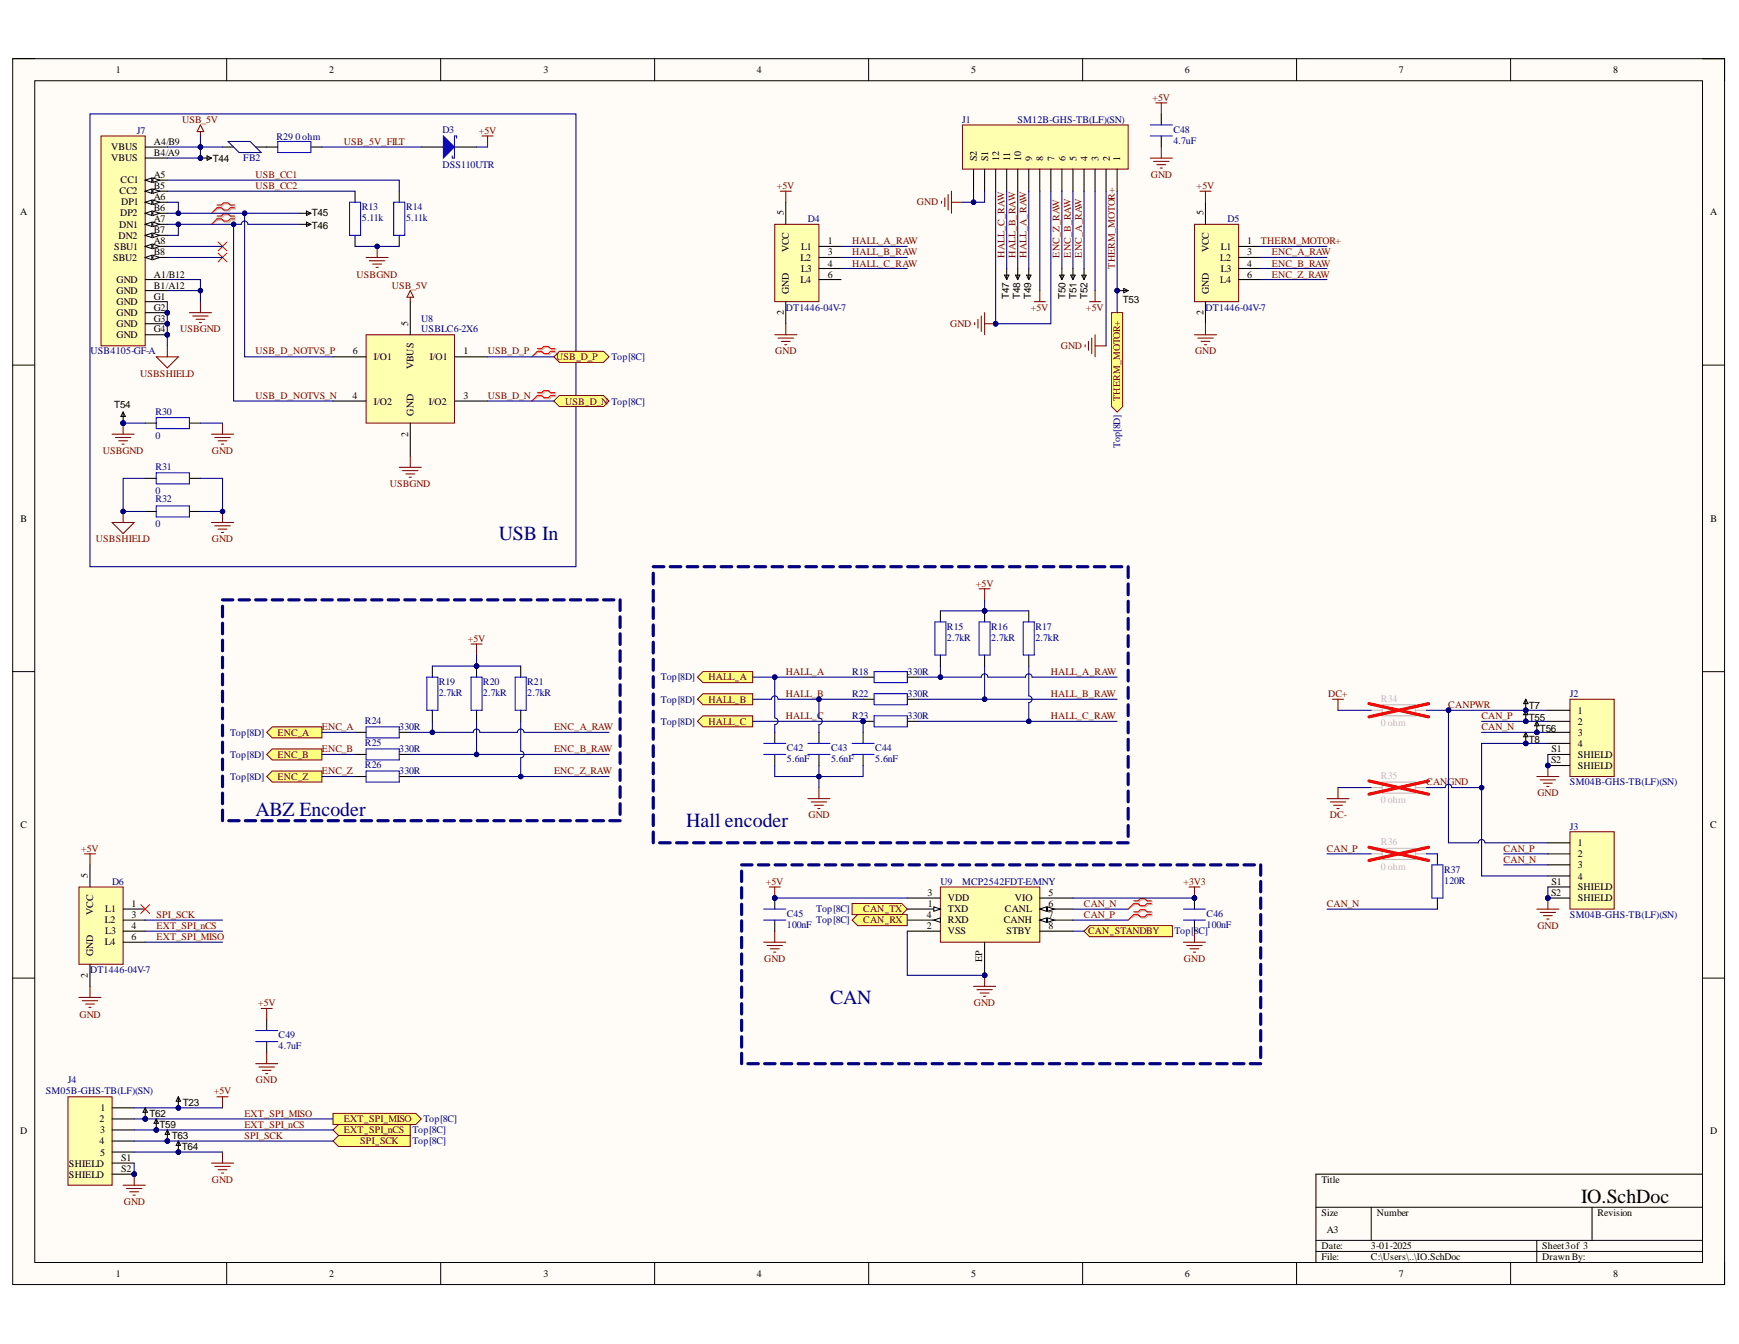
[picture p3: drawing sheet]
<svg xmlns="http://www.w3.org/2000/svg" width="279mm" height="216mm" viewBox="0 0 279 216" stroke-linecap="round" stroke-linejoin="round" font-family="sans-serif">
<defs><g id="words">
<g font-size="3.2" fill="#000080">
<text x="80.1" y="86.8">USB In</text>
<text x="41" y="131.1">ABZ Encoder</text>
<text x="110.3" y="132.9">Hall encoder</text>
<text x="133.4" y="161.3">CAN</text>
</g>
<text font-size="3.2" x="254" y="193.2">IO.SchDoc</text>
<g font-size="1.6">
<text x="18.6" y="11.8">1</text>
<text x="52.9" y="11.8">2</text>
<text x="87.3" y="11.8">3</text>
<text x="121.6" y="11.8">4</text>
<text x="156" y="11.8">5</text>
<text x="190.4" y="11.8">6</text>
<text x="224.7" y="11.8">7</text>
<text x="259.2" y="11.8">8</text>
<text x="24.7" y="23.3">A4/B9</text>
<text x="17.9" y="25.9">VBUS</text>
<text x="17.9" y="24.1">VBUS</text>
<text x="19.4" y="29.4">CC1</text>
<text x="24.7" y="25">B4/A9</text>
<text x="24.7" y="28.6">A5</text>
<text x="34.2" y="26">T44</text>
<text x="157" y="25.9" transform="rotate(-90 157 25.9)">S2</text>
<text x="158.7" y="25.9" transform="rotate(-90 158.7 25.9)">S1</text>
<text x="160.5" y="25.9" transform="rotate(-90 160.5 25.9)">12</text>
<text x="162.3" y="25.9" transform="rotate(-90 162.3 25.9)">11</text>
<text x="164.1" y="25.9" transform="rotate(-90 164.1 25.9)">10</text>
<text x="165.9" y="25.9" transform="rotate(-90 165.9 25.9)">9</text>
<text x="167.6" y="25.9" transform="rotate(-90 167.6 25.9)">8</text>
<text x="169.4" y="25.9" transform="rotate(-90 169.4 25.9)">7</text>
<text x="171.2" y="25.9" transform="rotate(-90 171.2 25.9)">6</text>
<text x="173" y="25.9" transform="rotate(-90 173 25.9)">5</text>
<text x="174.7" y="25.9" transform="rotate(-90 174.7 25.9)">4</text>
<text x="176.5" y="25.9" transform="rotate(-90 176.5 25.9)">3</text>
<text x="178.3" y="25.9" transform="rotate(-90 178.3 25.9)">2</text>
<text x="180" y="25.9" transform="rotate(-90 180 25.9)">1</text>
<text x="3.2" y="34.6">A</text>
<text x="19.2" y="31.2">CC2</text>
<text x="19.3" y="34.8">DP2</text>
<text x="19.5" y="33">DP1</text>
<text x="24.7" y="33.9">B6</text>
<text x="24.7" y="30.4">B5</text>
<text x="24.7" y="35.7">A7</text>
<text x="24.7" y="32.2">A6</text>
<text x="50.1" y="34.8">T45</text>
<text x="125.9" y="34.6" transform="rotate(-90 125.9 34.6)">5</text>
<text x="193.4" y="34.6" transform="rotate(-90 193.4 34.6)">5</text>
<text x="274.8" y="34.6">A</text>
<text x="18.2" y="41.9">SBU2</text>
<text x="18.4" y="40.1">SBU1</text>
<text x="19" y="38.3">DN2</text>
<text x="19.1" y="36.6">DN1</text>
<text x="24.7" y="41">B8</text>
<text x="24.7" y="37.5">B7</text>
<text x="24.7" y="39.3">A8</text>
<text x="50.1" y="36.7">T46</text>
<text x="126.8" y="40.5" transform="rotate(-90 126.8 40.5)">VCC</text>
<text x="128.6" y="41.9">L2</text>
<text x="128.7" y="40.1">L1</text>
<text x="133" y="39.3">1</text>
<text x="133" y="41">3</text>
<text x="194.2" y="40.5" transform="rotate(-90 194.2 40.5)">VCC</text>
<text x="196.1" y="41.9">L2</text>
<text x="196.1" y="40.1">L1</text>
<text x="200.4" y="39.3">1</text>
<text x="200.4" y="41">3</text>
<text x="18.7" y="47.2">GND</text>
<text x="18.7" y="45.4">GND</text>
<text x="24.7" y="46.4">B1/A12</text>
<text x="24.7" y="44.6">A1/B12</text>
<text x="126.8" y="47.2" transform="rotate(-90 126.8 47.2)">GND</text>
<text x="128.6" y="45.4">L4</text>
<text x="128.7" y="43.7">L3</text>
<text x="133" y="42.8">4</text>
<text x="133" y="44.6">6</text>
<text x="194.2" y="47.2" transform="rotate(-90 194.2 47.2)">GND</text>
<text x="196.1" y="45.4">L4</text>
<text x="196.1" y="43.7">L3</text>
<text x="200.4" y="42.8">4</text>
<text x="200.4" y="44.6">6</text>
<text x="18.7" y="52.5">GND</text>
<text x="18.7" y="50.8">GND</text>
<text x="18.7" y="49">GND</text>
<text x="24.7" y="53.4">G4</text>
<text x="24.7" y="51.7">G3</text>
<text x="24.7" y="49.9">G2</text>
<text x="24.7" y="48.1">G1</text>
<text x="65.6" y="52.4" transform="rotate(-90 65.6 52.4)">5</text>
<text x="125.9" y="50.6" transform="rotate(-90 125.9 50.6)">2</text>
<text x="162.1" y="48.1" transform="rotate(-90 162.1 48.1)">T47</text>
<text x="163.9" y="48.1" transform="rotate(-90 163.9 48.1)">T48</text>
<text x="165.7" y="48.1" transform="rotate(-90 165.7 48.1)">T49</text>
<text x="171.2" y="48.1" transform="rotate(-90 171.2 48.1)">T50</text>
<text x="173" y="48.1" transform="rotate(-90 173 48.1)">T51</text>
<text x="174.7" y="48.1" transform="rotate(-90 174.7 48.1)">T52</text>
<text x="180.4" y="48.7">T53</text>
<text x="193.4" y="50.6" transform="rotate(-90 193.4 50.6)">2</text>
<text x="18.7" y="54.3">GND</text>
<text x="56.7" y="56.9">6</text>
<text x="60.1" y="57.9">I/O1</text>
<text x="66.4" y="59.2" transform="rotate(-90 66.4 59.2)">VBUS</text>
<text x="69" y="57.9">I/O1</text>
<text x="74.5" y="56.9">1</text>
<text x="18.4" y="65.5">T54</text>
<text x="56.6" y="64.1">4</text>
<text x="60.1" y="65">I/O2</text>
<text x="68.9" y="65">I/O2</text>
<text x="74.5" y="64.1">3</text>
<text x="65.6" y="70.1" transform="rotate(-90 65.6 70.1)">2</text>
<text x="66.4" y="66.8" transform="rotate(-90 66.4 66.8)">GND</text>
<text x="3.3" y="83.8">B</text>
<text x="274.8" y="83.8">B</text>
<text x="245.6" y="114">T7</text>
<text x="245.6" y="115.7">T55</text>
<text x="245.6" y="119.3">T8</text>
<text x="247.4" y="117.5">T56</text>
<text x="253.5" y="114.6">1</text>
<text x="253.5" y="116.4">2</text>
<text x="253.5" y="118.2">3</text>
<text x="253.5" y="120">4</text>
<text x="249.2" y="122.6">S2</text>
<text x="249.3" y="120.8">S1</text>
<text x="253.5" y="123.5">SHIELD</text>
<text x="253.5" y="121.7">SHIELD</text>
<text x="3.3" y="133.1">C</text>
<text x="253.5" y="136">1</text>
<text x="253.5" y="137.7">2</text>
<text x="274.8" y="133.1">C</text>
<text x="14.1" y="141" transform="rotate(-90 14.1 141)">5</text>
<text x="149" y="143.9">3</text>
<text x="168.5" y="143.9">5</text>
<text x="249.2" y="143.9">S2</text>
<text x="249.3" y="142.1">S1</text>
<text x="253.5" y="139.5">3</text>
<text x="253.5" y="141.3">4</text>
<text x="253.5" y="143">SHIELD</text>
<text x="15" y="147" transform="rotate(-90 15 147)">VCC</text>
<text x="16.8" y="148.3">L2</text>
<text x="16.9" y="146.5">L1</text>
<text x="21.2" y="145.7">1</text>
<text x="21.2" y="147.5">3</text>
<text x="21.2" y="149.2">4</text>
<text x="148.9" y="149.2">2</text>
<text x="148.9" y="147.5">4</text>
<text x="149.1" y="145.7">1</text>
<text x="152.3" y="146.5">TXD</text>
<text x="152.3" y="144.8">VDD</text>
<text x="152.3" y="148.3">RXD</text>
<text x="161.3" y="148.3">CANH</text>
<text x="161.5" y="146.5">CANL</text>
<text x="163.1" y="144.8">VIO</text>
<text x="168.5" y="145.7">6</text>
<text x="168.5" y="147.5">7</text>
<text x="168.5" y="149.2">8</text>
<text x="253.5" y="144.8">SHIELD</text>
<text x="15" y="153.6" transform="rotate(-90 15 153.6)">GND</text>
<text x="16.8" y="151.9">L4</text>
<text x="16.9" y="150.1">L3</text>
<text x="21.2" y="151">6</text>
<text x="152.3" y="150.1">VSS</text>
<text x="157.8" y="154.6" transform="rotate(-90 157.8 154.6)">EP</text>
<text x="161.7" y="150.1">STBY</text>
<text x="14.1" y="157" transform="rotate(-90 14.1 157)">2</text>
<text x="16.2" y="178.5">1</text>
<text x="24" y="179.4">T62</text>
<text x="29.4" y="177.7">T23</text>
<text x="3.2" y="182.2">D</text>
<text x="16" y="180.3">2</text>
<text x="16" y="183.8">4</text>
<text x="16.1" y="182.1">3</text>
<text x="16.1" y="185.6">5</text>
<text x="25.6" y="181.1">T59</text>
<text x="27.6" y="182.9">T63</text>
<text x="29.2" y="184.7">T64</text>
<text x="274.8" y="182.2">D</text>
<text x="11.1" y="189.2">SHIELD</text>
<text x="11.1" y="187.4">SHIELD</text>
<text x="19.5" y="188.2">S2</text>
<text x="19.5" y="186.5">S1</text>
<text x="212.3" y="190">Title</text>
<text x="212.3" y="195.4">Size</text>
<text x="221.2" y="195.4">Number</text>
<text x="256.6" y="195.4">Revision</text>
<text x="212.3" y="200.7">Date:</text>
<text x="212.3" y="202.5">File:</text>
<text x="213.2" y="198.1">A3</text>
<text x="220.3" y="200.7">3-01-2025</text>
<text x="220.3" y="202.5">C:\Users\..\IO.SchDoc</text>
<text x="247.8" y="200.7">Sheet3of 3</text>
<text x="247.8" y="202.5">Drawn By:</text>
<text x="18.6" y="205.1">1</text>
<text x="52.9" y="205.1">2</text>
<text x="87.3" y="205.1">3</text>
<text x="121.6" y="205.1">4</text>
<text x="156" y="205.1">5</text>
<text x="190.4" y="205.1">6</text>
<text x="224.7" y="205.1">7</text>
<text x="259.2" y="205.1">8</text>
</g>
<g font-size="1.6" fill="#800000">
<text x="185.1" y="16.2">+5V</text>
<text x="29.3" y="19.7">USB_5V</text>
<text x="55.3" y="23.3">USB_5V_FILT</text>
<text x="76.9" y="21.5">+5V</text>
<text x="41" y="28.6">USB_CC1</text>
<text x="184.9" y="28.6">GND</text>
<text x="41" y="30.4">USB_CC2</text>
<text x="124.8" y="30.4">+5V</text>
<text x="147.3" y="33">GND</text>
<text x="192.3" y="30.4">+5V</text>
<text x="136.9" y="41">HALL_B_RAW</text>
<text x="136.9" y="39.3">HALL_A_RAW</text>
<text x="161.4" y="41.4" transform="rotate(-90 161.4 41.4)">HALL_C_RAW</text>
<text x="163.1" y="41.4" transform="rotate(-90 163.1 41.4)">HALL_B_RAW</text>
<text x="164.9" y="41.4" transform="rotate(-90 164.9 41.4)">HALL_A_RAW</text>
<text x="170.3" y="41.4" transform="rotate(-90 170.3 41.4)">ENC_Z_RAW</text>
<text x="172" y="41.4" transform="rotate(-90 172 41.4)">ENC_B_RAW</text>
<text x="173.8" y="41.4" transform="rotate(-90 173.8 41.4)">ENC_A_RAW</text>
<text x="202.6" y="39.3">THERM_MOTOR+</text>
<text x="204.4" y="41">ENC_A_RAW</text>
<text x="57.3" y="44.6">USBGND</text>
<text x="63" y="46.4">USB_5V</text>
<text x="136.9" y="42.8">HALL_C_RAW</text>
<text x="179.1" y="43.2" transform="rotate(-90 179.1 43.2)">THERM_MOTOR+</text>
<text x="204.4" y="42.8">ENC_B_RAW</text>
<text x="204.4" y="44.6">ENC_Z_RAW</text>
<text x="28.9" y="53.4">USBGND</text>
<text x="152.7" y="52.5">GND</text>
<text x="165.6" y="49.9">+5V</text>
<text x="174.5" y="49.9">+5V</text>
<text x="41" y="56.9">USB_D_NOTVS_P</text>
<text x="78.4" y="56.9">USB_D_P</text>
<text x="89.4" y="57.9">USB</text>
<text x="92.5" y="57.9">_D_P</text>
<text x="124.6" y="56.9">GND</text>
<text x="170.4" y="56.1">GND</text>
<text x="192" y="56.9">GND</text>
<text x="22.5" y="60.5">USBSHIELD</text>
<text x="41" y="64.1">USB_D_NOTVS_N</text>
<text x="78.4" y="64.1">USB_D_N</text>
<text x="90.8" y="65">US</text>
<text x="92.9" y="65">B_D_N Top[8C]</text>
<text x="180" y="64.4" transform="rotate(-90 180 64.4)">THERM_MOTOR+</text>
<text x="16.5" y="72.9">USBGND</text>
<text x="34" y="72.9">GND</text>
<text x="62.6" y="78.3">USBGND</text>
<text x="15.4" y="87.1">USBSHIELD</text>
<text x="34" y="87.1">GND</text>
<text x="156.8" y="94.3">+5V</text>
<text x="75.1" y="103.1">+5V</text>
<text x="113.8" y="109.3">HALL_A</text>
<text x="113.8" y="112.9">HALL_B</text>
<text x="126.2" y="108.5">HALL_A</text>
<text x="126.2" y="112">HALL_B</text>
<text x="168.8" y="112">HALL_B_RAW</text>
<text x="168.8" y="108.5">HALL_A_RAW</text>
<text x="213.4" y="112">DC+</text>
<text x="232.7" y="113.7">CANPWR</text>
<text x="44.6" y="118.2">ENC_A</text>
<text x="51.7" y="117.3">ENC_A</text>
<text x="89" y="117.3">ENC_A_RAW</text>
<text x="113.8" y="116.4">HALL_C</text>
<text x="126.2" y="115.5">HALL_C</text>
<text x="168.8" y="115.5">HALL_C_RAW</text>
<text x="238" y="115.5">CAN_P</text>
<text x="238" y="117.3">CAN_N</text>
<text x="44.6" y="121.7">ENC_B</text>
<text x="44.6" y="125.3">ENC_Z</text>
<text x="51.7" y="120.8">ENC_B</text>
<text x="51.7" y="124.4">ENC_Z</text>
<text x="89" y="124.4">ENC_Z_RAW</text>
<text x="89" y="120.8">ENC_B_RAW</text>
<text x="129.9" y="131.5">GND</text>
<text x="213.7" y="131.5">DC-</text>
<text x="229.1" y="126.1">CANGND</text>
<text x="247" y="127.9">GND</text>
<text x="13" y="136.8">+5V</text>
<text x="213.2" y="136.8">CAN_P</text>
<text x="241.6" y="136.8">CAN_P</text>
<text x="123" y="142.1">+5V</text>
<text x="190.1" y="142.1">+3V3</text>
<text x="241.6" y="138.6">CAN_N</text>
<text x="25.1" y="147.5">SPI_SCK</text>
<text x="25.1" y="149.2">EXT_SPI_nCS</text>
<text x="138.7" y="146.5">CAN_TX</text>
<text x="138.7" y="148.3">CAN_RX</text>
<text x="174.1" y="145.7">CAN_N</text>
<text x="174.1" y="147.5">CAN_P</text>
<text x="213.2" y="145.7">CAN_N</text>
<text x="247" y="149.2">GND</text>
<text x="25.1" y="151">EXT_SPI_MISO</text>
<text x="122.8" y="154.6">GND</text>
<text x="174.8" y="150.1">CAN_STANDBY</text>
<text x="190.2" y="154.6">GND</text>
<text x="41.5" y="161.7">+5V</text>
<text x="156.5" y="161.7">GND</text>
<text x="12.8" y="163.5">GND</text>
<text x="34.4" y="175.8">+5V</text>
<text x="39.3" y="179.4">EXT_SPI_MISO</text>
<text x="41.1" y="174">GND</text>
<text x="39.3" y="182.9">SPI_SCK</text>
<text x="39.3" y="181.1">EXT_SPI_nCS</text>
<text x="55.3" y="182.1">EXT_SPI_nCS</text>
<text x="55.3" y="180.3">EXT_SPI_MISO</text>
<text x="57.9" y="183.8">SPI_SCK</text>
<text x="34" y="190">GND</text>
<text x="19.9" y="193.6">GND</text>
</g>
<g font-size="1.6" fill="#000080">
<text x="22" y="21.5">J7</text>
<text x="44.4" y="22.4">R29</text>
<text x="47.5" y="22.4">0 ohm</text>
<text x="71.1" y="21.3">D3</text>
<text x="154.6" y="19.7">J1</text>
<text x="163.5" y="19.7">SM12B-GHS-TB(LF)(SN)</text>
<text x="188.5" y="21.3">C48</text>
<text x="188.5" y="23.1">4.7uF</text>
<text x="39.1" y="25.9">FB2</text>
<text x="71.1" y="27">DSS110UTR</text>
<text x="58.1" y="33.8">R13</text>
<text x="58.1" y="35.5">5.11k</text>
<text x="65.2" y="33.8">R14</text>
<text x="65.2" y="35.5">5.11k</text>
<text x="129.8" y="35.7">D4</text>
<text x="197.2" y="35.7">D5</text>
<text x="67.7" y="51.7">U8</text>
<text x="67.7" y="53.4">USBLC6-2X6</text>
<text x="126.2" y="49.9">DT1446-04V-7</text>
<text x="193.7" y="49.9">DT1446-04V-7</text>
<text x="14.6" y="56.9">USB4105-GF-A</text>
<text x="98.2" y="57.9">Top[8C]</text>
<text x="25" y="66.6">R30</text>
<text x="25" y="70.5">0</text>
<text x="25" y="75.5">R31</text>
<text x="180" y="72" transform="rotate(-90 180 72)">Top[8D]</text>
<text x="25" y="79.4">0</text>
<text x="25" y="80.7">R32</text>
<text x="25" y="84.7">0</text>
<text x="152.1" y="101.2">R15</text>
<text x="159.3" y="101.2">R16</text>
<text x="166.4" y="101.2">R17</text>
<text x="152.1" y="103">2.7kR</text>
<text x="159.3" y="103">2.7kR</text>
<text x="166.4" y="103">2.7kR</text>
<text x="70.5" y="111.8">2.7kR</text>
<text x="70.5" y="110">R19</text>
<text x="77.6" y="111.8">2.7kR</text>
<text x="77.6" y="110">R20</text>
<text x="84.7" y="111.8">2.7kR</text>
<text x="84.7" y="110">R21</text>
<text x="106.2" y="109.3">Top[8D]</text>
<text x="106.2" y="112.9">Top[8D]</text>
<text x="136.9" y="108.5">R18</text>
<text x="136.9" y="112">R22</text>
<text x="145.8" y="108.5">330R</text>
<text x="145.8" y="112">330R</text>
<text x="252.2" y="112">J2</text>
<text x="37" y="118.2">Top[8D]</text>
<text x="58.6" y="116.2">R24</text>
<text x="58.6" y="119.8">R25</text>
<text x="64.1" y="117.3">330R</text>
<text x="106.2" y="116.4">Top[8D]</text>
<text x="136.9" y="115.5">R23</text>
<text x="145.8" y="115.5">330R</text>
<text x="37" y="121.7">Top[8D]</text>
<text x="37" y="125.3">Top[8D]</text>
<text x="58.6" y="123.4">R26</text>
<text x="64.1" y="120.8">330R</text>
<text x="64.1" y="124.4">330R</text>
<text x="126.4" y="122.4">5.6nF</text>
<text x="126.4" y="120.6">C42</text>
<text x="133.5" y="122.4">5.6nF</text>
<text x="133.5" y="120.6">C43</text>
<text x="140.6" y="122.4">5.6nF</text>
<text x="140.6" y="120.6">C44</text>
<text x="252.2" y="126.1">SM04B-GHS-TB(LF)(SN)</text>
<text x="252.2" y="133.3">J3</text>
<text x="18" y="142.1">D6</text>
<text x="151.1" y="142.1">U9</text>
<text x="154.6" y="142.1">MCP2542FDT-E/MNY</text>
<text x="232" y="140.2">R37</text>
<text x="232" y="142">120R</text>
<text x="126.4" y="147.3">C45</text>
<text x="126.4" y="149.1">100nF</text>
<text x="131.2" y="146.5">Top[8C]</text>
<text x="131.2" y="148.3">Top[8C]</text>
<text x="193.9" y="147.3">C46</text>
<text x="193.9" y="149.1">100nF</text>
<text x="252.2" y="147.5">SM04B-GHS-TB(LF)(SN)</text>
<text x="188.7" y="150.1">Top[8C]</text>
<text x="14.5" y="156.4">DT1446-04V-7</text>
<text x="44.8" y="166.8">C49</text>
<text x="44.8" y="168.5">4.7uF</text>
<text x="7.4" y="175.8">SM05B-GHS-TB(LF)(SN)</text>
<text x="10.9" y="174">J4</text>
<text x="66.3" y="183.8">Top[8C]</text>
<text x="66.3" y="182.1">Top[8C]</text>
<text x="68" y="180.3">Top[8C]</text>
</g>
<g font-size="1.6" fill="#bfbebc">
<text x="221.9" y="112.7">R34</text>
<text x="221.9" y="116.6">0 ohm</text>
<text x="221.9" y="125.1">R35</text>
<text x="221.9" y="129">0 ohm</text>
<text x="221.9" y="135.8">R36</text>
<text x="221.9" y="139.7">0 ohm</text>
</g>
</g></defs>
<path d="M2 9.4h275.1v197h-275.1z" fill-rule="evenodd" fill="#fffcf8"/>
<path d="M2 9.4h275.1v197h-275.1z" fill="none" stroke="#000" stroke-width=".16"/>
<path d="M5.6 13h267.9v189.8h-267.9z" fill-rule="evenodd" fill="#fffcf8"/>
<g fill="none" stroke="#000" stroke-width=".16">
<path d="M2 9.4h3.6M5.6 13h267.9v189.8h-267.9zM36.4 9.4v3.6M70.8 9.4v3.6M105.2 9.4v3.6M139.6 9.4v3.6M173.9 9.4v3.6M208.3 9.4v3.6M242.7 9.4v3.6M273.5 9.4h3.6v3.6M2 58.7h3.6M273.5 58.7h3.6"/>
<path d="M2 107.9h3.6M273.5 107.9h3.6M2 157.1h3.6M273.5 157.1h3.6M211.4 193.9h62.1M211.4 199.3h62.1M220.3 193.9v5.4M246.9 199.3v3.5M255.8 193.9v5.4M273.5 188.6h-62.1v14.2M36.4 202.8v3.6M70.8 202.8v3.6"/>
<path d="M105.2 202.8v3.6M139.6 202.8v3.6M173.9 202.8v3.6M208.3 202.8v3.6M211.4 201h62.1M242.7 202.8v3.6M277.1 202.8v3.6"/>
</g>
<circle cx="158.2" cy="156.7" r=".36" fill="#000080"/>
<circle cx="158.2" cy="156.7" r=".36" fill="none" stroke="#000080" stroke-width=".16"/>
<path d="M151.1 142.5h16v8.9h-16z" fill-rule="evenodd" fill="#ffffb0"/>
<path d="M151.1 142.5h16v8.9h-16z" fill="none" stroke="#800000" stroke-width=".16"/>
<path d="M145.8 146h5.3" fill="none" stroke="#000" stroke-width=".17"/>
<path d="M150 145.7l1.1 .3-1.1 .4z" fill="#f8fcff"/>
<path d="M150 145.7l1.1 .3-1.1 .4z" fill="none" stroke="#000" stroke-width=".16"/>
<path d="M145.8 149.6h5.3M145.8 144.3h5.3M145.8 147.8h5.3" fill="none" stroke="#000" stroke-width=".17"/>
<path d="M150 147.8l1.1-.3v.7z" fill="#f8fcff"/>
<path d="M150 147.8l1.1-.3v.7z" fill="none" stroke="#000" stroke-width=".16"/>
<path d="M167.1 144.3h5.3M167.1 146h5.3" fill="none" stroke="#000" stroke-width=".17"/>
<path d="M167.1 146l1-.3v.7z" fill="#f8fcff"/>
<path d="M167.1 146l1-.3v.7z" fill="none" stroke="#000" stroke-width=".16"/>
<path d="M168.3 145.7l1.1 .3-1.1 .4z" fill="#f8fcff"/>
<path d="M168.3 145.7l1.1 .3-1.1 .4z" fill="none" stroke="#000" stroke-width=".16"/>
<path d="M167.1 147.8h5.3" fill="none" stroke="#000" stroke-width=".17"/>
<path d="M167.1 147.8l1-.3v.7z" fill="#f8fcff"/>
<path d="M167.1 147.8l1-.3v.7z" fill="none" stroke="#000" stroke-width=".16"/>
<path d="M168.3 147.5l1.1 .3-1.1 .4z" fill="#f8fcff"/>
<path d="M168.3 147.5l1.1 .3-1.1 .4z" fill="none" stroke="#000" stroke-width=".16"/>
<path d="M158.2 151.4v5.3M167.1 149.6h5.3" fill="none" stroke="#000" stroke-width=".17"/>
<circle cx="158.2" cy="156.7" r=".36" fill="#000080"/>
<circle cx="158.2" cy="156.7" r=".36" fill="none" stroke="#000080" stroke-width=".16"/>
<path d="M156.4 158.5h3.6M157 159h2.4M157.5 159.5h1.4M158.2 156.7v1.8M158 160h.4" fill="none" stroke="#800000" stroke-width=".17"/>
<circle cx="158.2" cy="156.7" r=".36" fill="#000080"/>
<circle cx="158.2" cy="156.7" r=".36" fill="none" stroke="#000080" stroke-width=".16"/>
<path d="M123.6 142.5h1.8M124.5 142.5v1.8" fill="none" stroke="#800000" stroke-width=".17"/>
<circle cx="124.5" cy="144.3" r=".36" fill="#000080"/>
<circle cx="124.5" cy="144.3" r=".36" fill="none" stroke="#000080" stroke-width=".16"/>
<path d="M191 142.5h1.8M191.9 142.5v1.8" fill="none" stroke="#800000" stroke-width=".17"/>
<circle cx="191.9" cy="144.3" r=".35" fill="#000080"/>
<circle cx="191.9" cy="144.3" r=".35" fill="none" stroke="#000080" stroke-width=".16"/>
<path d="M122.7 151.4h3.5M123.2 151.9h2.5M123.8 152.4h1.4M124.3 153h.4M124.5 149.6v1.8M190.1 151.4h3.6M190.7 151.9h2.5M191.2 152.4h1.4M191.7 153h.4M191.9 149.6v1.8" fill="none" stroke="#800000" stroke-width=".17"/>
<path d="M182.3 144.9h.7l.4-.4h.7l.4 .4h.7M182.3 145.3h.7l.4 .4h.7l.4-.4h.7M182.3 146.7h.7l.4-.4h.7l.4 .4h.7M182.3 147.1h.7l.4 .4h.7l.4-.4h.7" fill="none" stroke="#d0a19e" stroke-width=".17"/>
<path d="M182.3 145.3l-1 .7M182.3 147.1l-1 .7" fill="none" stroke="#d0a19e" stroke-width=".16"/>
<path d="M182.2 144.7h.7l.3-.4h.7l.4 .4h.7M182.2 145.2h.7l.3 .3h.7l.4-.3h.7M182.2 146.5h.7l.3-.4h.7l.4 .4h.7M182.2 146.9h.7l.3 .4h.7l.4-.4h.7" fill="none" stroke="#f00" stroke-width=".17"/>
<path d="M182.2 145.2l-.9 .8M182.2 146.9l-.9 .9" fill="none" stroke="#f00" stroke-width=".16"/>
<path d="M136.9 145.1h8l.9 .9-.9 .9h-8z" fill-rule="evenodd" fill="#ffff80"/>
<path d="M136.9 145.1h8l.9 .9-.9 .9h-8z" fill="none" stroke="#800000" stroke-width=".16"/>
<path d="M136.9 147.8l.9-.9h8v1.8h-8z" fill-rule="evenodd" fill="#ffff80"/>
<path d="M136.9 147.8l.9-.9h8v1.8h-8z" fill="none" stroke="#800000" stroke-width=".16"/>
<path d="M42.8 117.6l.9-.8h8v1.7h-8z" fill-rule="evenodd" fill="#ffff80"/>
<path d="M42.8 117.6l.9-.8h8v1.7h-8z" fill="none" stroke="#800000" stroke-width=".16"/>
<path d="M42.8 121.2l.9-.9h8v1.8h-8z" fill-rule="evenodd" fill="#ffff80"/>
<path d="M42.8 121.2l.9-.9h8v1.8h-8z" fill="none" stroke="#800000" stroke-width=".16"/>
<path d="M42.8 124.7l.9-.8h8v1.7h-8z" fill-rule="evenodd" fill="#ffff80"/>
<path d="M42.8 124.7l.9-.8h8v1.7h-8z" fill="none" stroke="#800000" stroke-width=".16"/>
<path d="M69.5 107v1.8M69.5 114.1v1.8M124.5 117.6v1.8M131.6 117.6v1.8M138.7 117.6v1.8M124.5 121.2v1.8M131.6 121.2v1.8M138.7 121.2v1.8" fill="none" stroke="#000" stroke-width=".17"/>
<path d="M68.6 108.8h1.8v5.3h-1.8zM122.7 119.4h3.5M129.8 119.4h3.5M136.9 119.4h3.5M122.7 121.2h3.5M129.8 121.2h3.5M136.9 121.2h3.5" fill="none" stroke="#00f" stroke-width=".17"/>
<circle cx="76.6" cy="107" r=".35" fill="#000080"/>
<circle cx="76.6" cy="107" r=".35" fill="none" stroke="#000080" stroke-width=".16"/>
<path d="M76.6 107v1.8M76.6 114.1v1.8" fill="none" stroke="#000" stroke-width=".17"/>
<circle cx="76.6" cy="107" r=".35" fill="#000080"/>
<circle cx="76.6" cy="107" r=".35" fill="none" stroke="#000080" stroke-width=".16"/>
<path d="M150.2 99.9h1.8v5.3h-1.8zM58.8 116.8h5.3v1.7h-5.3zM75.7 108.8h1.8v5.3h-1.8zM82.8 108.8h1.7v5.3h-1.7zM58.8 120.3h5.3v1.8h-5.3zM58.8 123.9h5.3v1.7h-5.3z" fill="none" stroke="#00f" stroke-width=".17"/>
<path d="M151.1 98.1v1.8M57 117.6h1.8M64.1 117.6h1.8M83.7 107v1.8M83.7 114.1v1.8M151.1 105.2v1.8M57 121.2h1.8M57 124.7h1.8M64.1 121.2h1.8M64.1 124.7h1.8" fill="none" stroke="#000" stroke-width=".17"/>
<circle cx="158.2" cy="98.1" r=".36" fill="#000080"/>
<circle cx="158.2" cy="98.1" r=".36" fill="none" stroke="#000080" stroke-width=".16"/>
<path d="M158.2 98.1v1.8M158.2 105.2v1.8" fill="none" stroke="#000" stroke-width=".17"/>
<circle cx="158.2" cy="98.1" r=".36" fill="#000080"/>
<circle cx="158.2" cy="98.1" r=".36" fill="none" stroke="#000080" stroke-width=".16"/>
<path d="M157.3 99.9h1.8v5.3h-1.8zM164.4 99.9h1.8v5.3h-1.8zM140.4 107.9h5.4v1.8h-5.4zM140.4 111.4h5.4v1.8h-5.4z" fill="none" stroke="#00f" stroke-width=".17"/>
<path d="M165.3 98.1v1.8M138.7 108.8h1.7M138.7 112.3h1.7M145.8 108.8h1.7M145.8 112.3h1.7M165.3 105.2v1.8" fill="none" stroke="#000" stroke-width=".17"/>
<circle cx="138.7" cy="115.9" r=".35" fill="#000080"/>
<circle cx="138.7" cy="115.9" r=".35" fill="none" stroke="#000080" stroke-width=".16"/>
<path d="M138.7 115.9h1.7M145.8 115.9h1.7" fill="none" stroke="#000" stroke-width=".17"/>
<circle cx="138.7" cy="115.9" r=".35" fill="#000080"/>
<circle cx="138.7" cy="115.9" r=".35" fill="none" stroke="#000080" stroke-width=".16"/>
<path d="M140.4 115h5.4v1.8h-5.4z" fill="none" stroke="#00f" stroke-width=".17"/>
<path d="M157.3 94.6h1.8M158.2 94.6v1.8M75.7 103.5h1.8M76.6 103.5v1.7M129.8 128.3h3.5M130.3 128.8h2.5M130.9 129.4h1.4M131.4 129.9h.4M131.6 126.5v1.8" fill="none" stroke="#800000" stroke-width=".17"/>
<path d="M112.1 108.8l.8-.9h8v1.8h-8z" fill-rule="evenodd" fill="#ffff80"/>
<path d="M112.1 108.8l.8-.9h8v1.8h-8z" fill="none" stroke="#800000" stroke-width=".16"/>
<path d="M112.1 112.3l.8-.9h8v1.8h-8z" fill-rule="evenodd" fill="#ffff80"/>
<path d="M112.1 112.3l.8-.9h8v1.8h-8z" fill="none" stroke="#800000" stroke-width=".16"/>
<path d="M112.1 115.9l.8-.9h8v1.8h-8z" fill-rule="evenodd" fill="#ffff80"/>
<path d="M112.1 115.9l.8-.9h8v1.8h-8z" fill="none" stroke="#800000" stroke-width=".16"/>
<g fill="none" stroke="#000080" stroke-width=".51">
<path d="M35.8 97.4v1.7M35.8 96.4h1.6M38.4 96.4h1.7M41.1 96.4h1.6M43.7 96.4h1.7M46.4 96.4h1.7M49.1 96.4h1.6M51.7 96.4h1.7M54.4 96.4h1.6M57 96.4h1.7M59.7 96.4h1.7M62.4 96.4h1.6"/>
<path d="M65 96.4h1.7M67.7 96.4h1.7M70.4 96.4h1.6M73 96.4h1.7M75.7 96.4h1.6M78.3 96.4h1.7M81 96.4h1.7M83.7 96.4h1.6M86.3 96.4h1.7M89 96.4h1.7M91.6 96.4h1.7M94.3 96.4h1.7"/>
<path d="M97 96.4h1.6M99.6 96.4v1.7M99.6 99.1v1.7M105 92.1v1.7M105 94.8v1.8M105 97.6v1.8M105 91h1.7M107.7 91h1.7M110.4 91h1.7M113.1 91h1.7M115.9 91h1.7M118.6 91h1.7"/>
<path d="M121.3 91h1.7M124 91h1.7M126.8 91h1.7M129.5 91h1.7M132.2 91h1.7M134.9 91h1.7M137.7 91h1.7M140.4 91h1.7M143.1 91h1.7M145.8 91h1.7M148.6 91h1.7M151.3 91h1.7"/>
<path d="M154 91h1.7M156.7 91h1.7M159.5 91h1.7M162.2 91h1.7M164.9 91h1.7M167.6 91h1.7M170.4 91h1.7M173.1 91h1.7M175.8 91h1.7M178.5 91h1.7M181.3 91v1.8M181.3 93.8v1.7"/>
<path d="M181.3 96.6v1.7M181.3 99.4v1.7M35.8 100.1v1.7M35.8 102.8v1.7M35.8 105.6v1.7M35.8 108.3v1.7M35.8 111v1.7M35.8 113.8v1.7M35.8 116.5v1.7M35.8 119.2v1.7M99.6 101.8v1.7M99.6 104.5v1.8"/>
<path d="M99.6 107.3v1.7M99.6 110v1.7M99.6 112.7v1.7M99.6 115.5v1.7M99.6 118.2v1.7M105 100.4v1.7M105 103.2v1.7M105 105.9v1.8M105 108.7v1.7M105 111.5v1.7M105 114.3v1.7M105 117v1.8"/>
<path d="M105 119.8v1.7M181.3 102.1v1.8M181.3 104.9v1.7M181.3 107.7v1.7M181.3 110.4v1.8M181.3 113.2v1.7M181.3 116v1.7M181.3 118.8v1.7M35.8 121.9v1.8M35.8 124.7v1.7M35.8 127.4v1.7M35.8 130.1v1.7"/>
<path d="M36.8 131.8h1.6M39.4 131.8h1.7M42.1 131.8h1.6M44.7 131.8h1.7M47.4 131.8h1.7M50.1 131.8h1.6M52.7 131.8h1.7M55.4 131.8h1.6M58 131.8h1.7M60.7 131.8h1.7M63.4 131.8h1.6M66 131.8h1.7"/>
<path d="M68.7 131.8h1.7M71.4 131.8h1.6M74 131.8h1.7M76.7 131.8h1.6M79.3 131.8h1.7M82 131.8h1.7M84.7 131.8h1.6M87.3 131.8h1.7M90 131.8h1.6M92.6 131.8h1.7M95.3 131.8h1.7M98 131.8h1.6"/>
<path d="M99.6 120.9v1.7M99.6 123.7v1.7M99.6 126.4v1.7M99.6 129.1v1.7M105 122.6v1.7M105 125.3v1.8M105 128.1v1.7M105 130.9v1.7M105 133.7v1.7M106 135.4h1.7M108.7 135.4h1.7M111.4 135.4h1.7"/>
<path d="M114.2 135.4h1.7M116.9 135.4h1.7M119.2 139.9v1.7M119.2 138.9h1.6M119.6 135.4h1.7M121.8 138.9h1.7M122.3 135.4h1.7M124.5 138.9h1.7M125.1 135.4h1.7M127.2 138.9h1.7M127.8 135.4h1.7M129.9 138.9h1.7"/>
<path d="M130.5 135.4h1.7M132.6 138.9h1.7M133.2 135.4h1.7M135.3 138.9h1.7M136 135.4h1.7M138 138.9h1.7M138.7 135.4h1.7M140.7 138.9h1.7M141.4 135.4h1.7M143.4 138.9h1.6M144.1 135.4h1.7M146.1 138.9h1.6"/>
<path d="M146.9 135.4h1.7M148.7 138.9h1.7M149.6 135.4h1.7M151.4 138.9h1.7M152.3 135.4h1.7M154.1 138.9h1.7M155 135.4h1.7M156.8 138.9h1.7M157.8 135.4h1.7M159.5 138.9h1.7M160.5 135.4h1.7M162.2 138.9h1.7"/>
<path d="M163.2 135.4h1.7M164.9 138.9h1.7M165.9 135.4h1.7M167.6 138.9h1.7M168.7 135.4h1.7M170.3 138.9h1.6M171.4 135.4h1.7M173 138.9h1.6M174.1 135.4h1.7M175.7 138.9h1.6M176.8 135.4h1.7M178.3 138.9h1.7"/>
<path d="M179.6 135.4h1.7M181 138.9h1.7M181.3 121.5v1.8M181.3 124.3v1.7M181.3 127.1v1.7M181.3 129.8v1.8M181.3 132.6v1.8M183.7 138.9h1.7M186.4 138.9h1.7M189.1 138.9h1.7M191.8 138.9h1.7M194.5 138.9h1.7"/>
<path d="M197.2 138.9h1.7M199.9 138.9h1.6M202.6 138.9v1.7M119.2 142.6v1.7M119.2 145.3v1.6M119.2 147.9v1.7M119.2 150.6v1.6M119.2 153.2v1.7M119.2 155.9v1.7M119.2 158.6v1.6M202.6 141.6v1.7M202.6 144.3v1.6"/>
<path d="M202.6 146.9v1.7M202.6 149.6v1.6M202.6 152.2v1.7M202.6 154.9v1.7M202.6 157.6v1.6M119.2 161.2v1.7M119.2 163.9v1.6M119.2 166.5v1.7M119.2 169.2v1.7M120.2 170.9h1.6M122.8 170.9h1.7M125.5 170.9h1.7"/>
<path d="M128.2 170.9h1.7M130.9 170.9h1.7M133.6 170.9h1.7M136.3 170.9h1.7M139 170.9h1.7M141.7 170.9h1.7M144.4 170.9h1.7M147.1 170.9h1.6M149.8 170.9h1.6M152.4 170.9h1.7M155.1 170.9h1.7M157.8 170.9h1.7"/>
<path d="M160.5 170.9h1.7M163.2 170.9h1.7M165.9 170.9h1.7M168.6 170.9h1.7M171.3 170.9h1.7M174 170.9h1.7M176.7 170.9h1.6M179.3 170.9h1.7M182 170.9h1.7M184.7 170.9h1.7M187.4 170.9h1.7M190.1 170.9h1.7"/>
<path d="M192.8 170.9h1.7M195.5 170.9h1.7M198.2 170.9h1.7M200.9 170.9h1.7M202.6 160.2v1.7M202.6 162.9v1.7M202.6 165.6v1.6M202.6 168.2v1.7"/>
</g>
<circle cx="191.9" cy="144.3" r=".35" fill="#000080"/>
<circle cx="191.9" cy="144.3" r=".35" fill="none" stroke="#000080" stroke-width=".16"/>
<path d="M191.9 144.3v1.7M191.9 147.8v1.8" fill="none" stroke="#000" stroke-width=".17"/>
<circle cx="191.9" cy="144.3" r=".35" fill="#000080"/>
<circle cx="191.9" cy="144.3" r=".35" fill="none" stroke="#000080" stroke-width=".16"/>
<path d="M190.1 146h3.6M190.1 147.8h3.6" fill="none" stroke="#00f" stroke-width=".17"/>
<circle cx="124.5" cy="144.3" r=".36" fill="#000080"/>
<circle cx="124.5" cy="144.3" r=".36" fill="none" stroke="#000080" stroke-width=".16"/>
<path d="M124.5 144.3v1.7M124.5 147.8v1.8" fill="none" stroke="#000" stroke-width=".17"/>
<circle cx="124.5" cy="144.3" r=".36" fill="#000080"/>
<circle cx="124.5" cy="144.3" r=".36" fill="none" stroke="#000080" stroke-width=".16"/>
<path d="M122.7 146h3.5M122.7 147.8h3.5" fill="none" stroke="#00f" stroke-width=".17"/>
<path d="M174.2 149.6l.9-.9h13.3v1.8h-13.3z" fill-rule="evenodd" fill="#ffff80"/>
<path d="M174.2 149.6l.9-.9h13.3v1.8h-13.3z" fill="none" stroke="#800000" stroke-width=".16"/>
<path d="M124.5 53.8h3.5M125 54.3h2.5M125.5 54.8h1.5M126.1 55.4h.3M126.2 52v1.8" fill="none" stroke="#800000" stroke-width=".17"/>
<path d="M178.6 50.2h1.8v15.1l-.9 .9-.9-.9z" fill-rule="evenodd" fill="#ffff80"/>
<path d="M178.6 50.2h1.8v15.1l-.9 .9-.9-.9z" fill="none" stroke="#800000" stroke-width=".16"/>
<path d="M154.6 20.1h26.7v7.1h-26.7z" fill-rule="evenodd" fill="#ffffb0"/>
<path d="M154.6 20.1h26.7v7.1h-26.7z" fill="none" stroke="#800000" stroke-width=".16"/>
<g fill="none" stroke="#000" stroke-width=".17">
<path d="M156.4 27.2v3.5M158.2 27.2v3.5M160 27.2v3.5M161.7 27.2v3.5M163.5 27.2v3.5M165.3 27.2v3.5M167.1 27.2v3.5M168.8 27.2v3.5M170.6 27.2v3.5M172.4 27.2v3.5M174.2 27.2v3.5M175.9 27.2v3.5"/>
<path d="M177.7 27.2v3.5M179.5 27.2v3.5"/>
</g>
<path d="M156.6 51.8v.4M157.1 51.3v1.4M157.7 50.8v2.4M158.2 50.2v3.6M158.2 52h1.8M175.1 48.5h1.7M175.9 46.7v1.8" fill="none" stroke="#800000" stroke-width=".17"/>
<circle cx="160" cy="52" r=".35" fill="#000080"/>
<circle cx="160" cy="52" r=".35" fill="none" stroke="#000080" stroke-width=".16"/>
<path d="M151.3 32.3v.4M151.8 31.8v1.4M152.3 31.2v2.5M152.9 30.7v3.6M152.9 32.5h1.7" fill="none" stroke="#800000" stroke-width=".17"/>
<circle cx="21.6" cy="188.6" r=".35" fill="#000080"/>
<circle cx="21.6" cy="188.6" r=".35" fill="none" stroke="#000080" stroke-width=".16"/>
<path d="M10.9 176.2h7.1v14.2h-7.1z" fill-rule="evenodd" fill="#ffffb0"/>
<path d="M10.9 176.2h7.1v14.2h-7.1z" fill="none" stroke="#800000" stroke-width=".16"/>
<path d="M18 178h3.6M18 179.7h3.6M18 181.5h3.6M18 183.3h3.6M18 188.6h3.6" fill="none" stroke="#000" stroke-width=".17"/>
<circle cx="21.6" cy="188.6" r=".35" fill="#000080"/>
<circle cx="21.6" cy="188.6" r=".35" fill="none" stroke="#000080" stroke-width=".16"/>
<path d="M18 186.8h3.6M18 185.1h3.6" fill="none" stroke="#000" stroke-width=".17"/>
<path d="M19.8 190.4h3.5M20.3 190.9h2.5M20.8 191.5h1.5M21.4 192h.3M21.6 188.6v1.8" fill="none" stroke="#800000" stroke-width=".17"/>
<circle cx="21.6" cy="188.6" r=".35" fill="#000080"/>
<circle cx="21.6" cy="188.6" r=".35" fill="none" stroke="#000080" stroke-width=".16"/>
<circle cx="179.5" cy="46.7" r=".35" fill="#000080"/>
<circle cx="179.5" cy="46.7" r=".35" fill="none" stroke="#000080" stroke-width=".16"/>
<path d="M179.5 46.7h1.8" fill="none" stroke="#000" stroke-width=".17"/>
<circle cx="179.5" cy="46.7" r=".35" fill="#000080"/>
<circle cx="179.5" cy="46.7" r=".35" fill="none" stroke="#000080" stroke-width=".16"/>
<path d="M180.6 46.3l.7 .4-.7 .3z" fill="none" stroke="#000" stroke-width=".17"/>
<circle cx="246.9" cy="117.7" r=".35" fill="#000080"/>
<circle cx="246.9" cy="117.7" r=".35" fill="none" stroke="#000080" stroke-width=".16"/>
<path d="M246.9 115.9v1.7" fill="none" stroke="#000" stroke-width=".17"/>
<circle cx="246.9" cy="117.7" r=".35" fill="#000080"/>
<circle cx="246.9" cy="117.7" r=".35" fill="none" stroke="#000080" stroke-width=".16"/>
<path d="M246.9 115.9l.4 .7h-.7z" fill="none" stroke="#000" stroke-width=".17"/>
<circle cx="245.1" cy="115.9" r=".35" fill="#000080"/>
<circle cx="245.1" cy="115.9" r=".35" fill="none" stroke="#000080" stroke-width=".16"/>
<path d="M245.1 114.1v1.8" fill="none" stroke="#000" stroke-width=".17"/>
<circle cx="245.1" cy="115.9" r=".35" fill="#000080"/>
<circle cx="245.1" cy="115.9" r=".35" fill="none" stroke="#000080" stroke-width=".16"/>
<g fill="none" stroke="#000" stroke-width=".17">
<path d="M161.4 44.2h.7l-.4 .7zM161.7 43.1v1.8M163.2 44.2h.7l-.4 .7zM163.5 43.1v1.8M164.9 44.2h.7l-.3 .7zM165.3 43.1v1.8M170.3 44.2h.7l-.4 .7zM170.6 43.1v1.8M172 44.2h.7l-.3 .7zM172.4 43.1v1.8M173.8 44.2h.7l-.3 .7zM174.2 43.1v1.8"/>
<path d="M245.1 114.1l.4 .7h-.7z"/>
</g>
<circle cx="26.9" cy="183.3" r=".35" fill="#000080"/>
<circle cx="26.9" cy="183.3" r=".35" fill="none" stroke="#000080" stroke-width=".16"/>
<path d="M26.9 181.5v1.8" fill="none" stroke="#000" stroke-width=".17"/>
<circle cx="26.9" cy="183.3" r=".35" fill="#000080"/>
<circle cx="26.9" cy="183.3" r=".35" fill="none" stroke="#000080" stroke-width=".16"/>
<path d="M26.9 181.5l.3 .7h-.7z" fill="none" stroke="#000" stroke-width=".17"/>
<circle cx="28.7" cy="185.1" r=".35" fill="#000080"/>
<circle cx="28.7" cy="185.1" r=".35" fill="none" stroke="#000080" stroke-width=".16"/>
<path d="M28.7 183.3v1.8" fill="none" stroke="#000" stroke-width=".17"/>
<circle cx="28.7" cy="185.1" r=".35" fill="#000080"/>
<circle cx="28.7" cy="185.1" r=".35" fill="none" stroke="#000080" stroke-width=".16"/>
<path d="M28.7 183.3l.3 .7h-.7z" fill="none" stroke="#000" stroke-width=".17"/>
<circle cx="23.3" cy="179.7" r=".36" fill="#000080"/>
<circle cx="23.3" cy="179.7" r=".36" fill="none" stroke="#000080" stroke-width=".16"/>
<path d="M23.3 178v1.7" fill="none" stroke="#000" stroke-width=".17"/>
<circle cx="23.3" cy="179.7" r=".36" fill="#000080"/>
<circle cx="23.3" cy="179.7" r=".36" fill="none" stroke="#000080" stroke-width=".16"/>
<path d="M23.3 178l.4 .7h-.7z" fill="none" stroke="#000" stroke-width=".17"/>
<path d="M166.2 48.5h1.8M167.1 46.7v1.8M174.3 55.4v.3M174.9 54.8v1.5M175.4 54.3v2.5M175.9 53.8v3.5M175.9 55.6h1.8" fill="none" stroke="#800000" stroke-width=".17"/>
<path d="M35 38.9l1.5 1.4M36.5 38.9l-1.5 1.4M35 40.6l1.5 1.5M36.5 40.6l-1.5 1.5" fill="none" stroke="#f00" stroke-width=".16"/>
<circle cx="26.9" cy="53.8" r=".35" fill="#000080"/>
<circle cx="26.9" cy="53.8" r=".35" fill="none" stroke="#000080" stroke-width=".16"/>
<circle cx="26.9" cy="52" r=".35" fill="#000080"/>
<circle cx="26.9" cy="52" r=".35" fill="none" stroke="#000080" stroke-width=".16"/>
<circle cx="26.9" cy="50.2" r=".35" fill="#000080"/>
<circle cx="26.9" cy="50.2" r=".35" fill="none" stroke="#000080" stroke-width=".16"/>
<path d="M16.2 21.8h7.1v33.8h-7.1z" fill-rule="evenodd" fill="#ffffb0"/>
<path d="M16.2 21.8h7.1v33.8h-7.1z" fill="none" stroke="#800000" stroke-width=".16"/>
<path d="M23.3 53.8h3.6" fill="none" stroke="#000" stroke-width=".17"/>
<circle cx="26.9" cy="53.8" r=".35" fill="#000080"/>
<circle cx="26.9" cy="53.8" r=".35" fill="none" stroke="#000080" stroke-width=".16"/>
<path d="M23.3 52h3.6" fill="none" stroke="#000" stroke-width=".17"/>
<circle cx="26.9" cy="52" r=".35" fill="#000080"/>
<circle cx="26.9" cy="52" r=".35" fill="none" stroke="#000080" stroke-width=".16"/>
<path d="M23.3 50.2h3.6" fill="none" stroke="#000" stroke-width=".17"/>
<circle cx="26.9" cy="50.2" r=".35" fill="#000080"/>
<circle cx="26.9" cy="50.2" r=".35" fill="none" stroke="#000080" stroke-width=".16"/>
<path d="M23.3 48.5h3.6M23.3 46.7h3.6M23.3 44.9h3.6M23.3 41.4h3.6" fill="none" stroke="#000" stroke-width=".17"/>
<path d="M23.3 41.4l1.1-.4v.7z" fill="#f8fcff"/>
<path d="M23.3 41.4l1.1-.4v.7z" fill="none" stroke="#000" stroke-width=".16"/>
<path d="M24.6 41l1 .4-1 .3z" fill="#f8fcff"/>
<path d="M24.6 41l1 .4-1 .3z" fill="none" stroke="#000" stroke-width=".16"/>
<path d="M23.3 37.8h3.6" fill="none" stroke="#000" stroke-width=".17"/>
<path d="M23.3 37.8l1.1-.3v.7z" fill="#f8fcff"/>
<path d="M23.3 37.8l1.1-.3v.7z" fill="none" stroke="#000" stroke-width=".16"/>
<path d="M24.6 37.5l1 .3-1 .4z" fill="#f8fcff"/>
<path d="M24.6 37.5l1 .3-1 .4z" fill="none" stroke="#000" stroke-width=".16"/>
<path d="M23.3 34.3h3.6" fill="none" stroke="#000" stroke-width=".17"/>
<path d="M23.3 34.3l1.1-.4v.7z" fill="#f8fcff"/>
<path d="M23.3 34.3l1.1-.4v.7z" fill="none" stroke="#000" stroke-width=".16"/>
<path d="M24.6 33.9l1 .4-1 .3z" fill="#f8fcff"/>
<path d="M24.6 33.9l1 .4-1 .3z" fill="none" stroke="#000" stroke-width=".16"/>
<path d="M23.3 30.7h3.6" fill="none" stroke="#000" stroke-width=".17"/>
<path d="M23.3 30.7l1.1-.3v.7z" fill="#f8fcff"/>
<path d="M23.3 30.7l1.1-.3v.7z" fill="none" stroke="#000" stroke-width=".16"/>
<path d="M24.6 30.4l1 .3-1 .4z" fill="#f8fcff"/>
<path d="M24.6 30.4l1 .3-1 .4z" fill="none" stroke="#000" stroke-width=".16"/>
<path d="M23.3 25.4h3.6M23.3 23.6h3.6M23.3 39.6h3.6" fill="none" stroke="#000" stroke-width=".17"/>
<path d="M23.3 39.6l1.1-.4v.7z" fill="#f8fcff"/>
<path d="M23.3 39.6l1.1-.4v.7z" fill="none" stroke="#000" stroke-width=".16"/>
<path d="M24.6 39.2l1 .4-1 .3z" fill="#f8fcff"/>
<path d="M24.6 39.2l1 .4-1 .3z" fill="none" stroke="#000" stroke-width=".16"/>
<path d="M23.3 36h3.6" fill="none" stroke="#000" stroke-width=".17"/>
<path d="M23.3 36l1.1-.3v.7z" fill="#f8fcff"/>
<path d="M23.3 36l1.1-.3v.7z" fill="none" stroke="#000" stroke-width=".16"/>
<path d="M24.6 35.7l1 .3-1 .4z" fill="#f8fcff"/>
<path d="M24.6 35.7l1 .3-1 .4z" fill="none" stroke="#000" stroke-width=".16"/>
<path d="M23.3 32.5h3.6" fill="none" stroke="#000" stroke-width=".17"/>
<path d="M23.3 32.5l1.1-.4v.7z" fill="#f8fcff"/>
<path d="M23.3 32.5l1.1-.4v.7z" fill="none" stroke="#000" stroke-width=".16"/>
<path d="M24.6 32.1l1 .4-1 .3z" fill="#f8fcff"/>
<path d="M24.6 32.1l1 .4-1 .3z" fill="none" stroke="#000" stroke-width=".16"/>
<path d="M23.3 28.9h3.6" fill="none" stroke="#000" stroke-width=".17"/>
<path d="M23.3 28.9l1.1-.3v.7z" fill="#f8fcff"/>
<path d="M23.3 28.9l1.1-.3v.7z" fill="none" stroke="#000" stroke-width=".16"/>
<path d="M24.6 28.6l1 .3-1 .4z" fill="#f8fcff"/>
<path d="M24.6 28.6l1 .3-1 .4z" fill="none" stroke="#000" stroke-width=".16"/>
<path d="M32.2 20.1l.5 1h-1zM32.2 21.1v.7" fill="none" stroke="#800000" stroke-width=".17"/>
<path d="M48.2 36h1.7M48.2 34.3h1.7M49.2 35.7l.7 .3-.7 .4zM49.2 33.9l.7 .4-.7 .3zM57 30.7v1.8M57 37.8v1.8M64.1 30.7v1.8M64.1 37.8v1.8" fill="none" stroke="#000" stroke-width=".17"/>
<path d="M56.2 32.5h1.7v5.3h-1.7zM63.3 32.5h1.7v5.3h-1.7z" fill="none" stroke="#00f" stroke-width=".17"/>
<circle cx="19.8" cy="68" r=".36" fill="#000080"/>
<circle cx="19.8" cy="68" r=".36" fill="none" stroke="#000080" stroke-width=".16"/>
<path d="M19.8 66.2v1.8" fill="none" stroke="#000" stroke-width=".17"/>
<circle cx="19.8" cy="68" r=".36" fill="#000080"/>
<circle cx="19.8" cy="68" r=".36" fill="none" stroke="#000080" stroke-width=".16"/>
<path d="M19.8 66.2l.3 .7h-.7z" fill="none" stroke="#000" stroke-width=".17"/>
<path d="M58.8 53.8h14.2v14.2h-14.2z" fill-rule="evenodd" fill="#ffffb0"/>
<path d="M58.8 53.8h14.2v14.2h-14.2z" fill="none" stroke="#800000" stroke-width=".16"/>
<path d="M53.5 57.3h5.3M65.9 48.5v5.3M73 57.3h5.3M53.5 64.4h5.3M65.9 68v5.3M73 64.4h5.3" fill="none" stroke="#000" stroke-width=".17"/>
<path d="M65.9 46.7l.6 1h-1.1zM65.9 47.7v.8" fill="none" stroke="#800000" stroke-width=".17"/>
<path d="M35 33.1h.8l.3-.3h.7l.4 .3h.7M35 33.6h.8l.3 .3h.7l.4-.3h.7M35 34.9h.8l.3-.4h.7l.4 .4h.7M35 35.3h.8l.3 .4h.7l.4-.4h.7" fill="none" stroke="#d0a19e" stroke-width=".17"/>
<path d="M35 33.6l-1 .7M35 35.3l-1 .7" fill="none" stroke="#d0a19e" stroke-width=".16"/>
<path d="M34.9 32.9h.7l.3-.3h.7l.4 .3h.7M34.9 33.4h.7l.3 .3h.7l.4-.3h.7M34.9 34.7h.7l.3-.4h.7l.4 .4h.7M34.9 35.1h.7l.3 .4h.7l.4-.4h.7" fill="none" stroke="#f00" stroke-width=".17"/>
<path d="M34.9 33.4l-.9 .9M34.9 35.1l-.9 .9" fill="none" stroke="#f00" stroke-width=".16"/>
<circle cx="32.2" cy="25.4" r=".35" fill="#000080"/>
<circle cx="32.2" cy="25.4" r=".35" fill="none" stroke="#000080" stroke-width=".16"/>
<path d="M32.2 25.4h1.8" fill="none" stroke="#000" stroke-width=".17"/>
<circle cx="32.2" cy="25.4" r=".35" fill="#000080"/>
<circle cx="32.2" cy="25.4" r=".35" fill="none" stroke="#000080" stroke-width=".16"/>
<path d="M33.3 25l.7 .4-.7 .3zM35.8 23.6h1.7M41.1 23.6h1.7M67.7 23.6h3.5M73 23.6h3.6" fill="none" stroke="#000" stroke-width=".17"/>
<path d="M14.5 18.3h78v72.7h-78z" fill="none" stroke="#000080" stroke-width=".17"/>
<path d="M36.6 22.7h3.6l1.8 1.8h-3.6z" fill="none" stroke="#0c0087" stroke-width=".17"/>
<path d="M71.2 21.8l1.8 1.8-1.8 1.8z" fill="#00f"/>
<path d="M71.2 21.8l1.8 1.8-1.8 1.8zM73.4 22.2v-.4h-.4v3.6h-.3v-.4" fill="none" stroke="#00f" stroke-width=".17"/>
<path d="M77.5 21.8h1.7M78.3 21.8v1.8" fill="none" stroke="#800000" stroke-width=".17"/>
<path d="M86.5 56.2h.7l.4-.4h.7l.3 .4h.7M86.5 56.6h.7l.4 .4h.7l.3-.4h.7M86.5 63.3h.7l.4-.4h.7l.3 .4h.7M86.5 63.7h.7l.4 .4h.7l.3-.4h.7" fill="none" stroke="#d0a19e" stroke-width=".17"/>
<path d="M86.5 56.6l-1.1 .7M86.5 63.7l-1.1 .7" fill="none" stroke="#d0a19e" stroke-width=".16"/>
<path d="M86.3 56h.7l.4-.4h.7l.4 .4h.7M86.3 56.4h.7l.4 .4h.7l.4-.4h.7M86.3 63.1h.7l.4-.4h.7l.4 .4h.7M86.3 63.5h.7l.4 .4h.7l.4-.4h.7" fill="none" stroke="#f00" stroke-width=".17"/>
<path d="M86.3 56.4l-.9 .9M86.3 63.5l-.9 .9" fill="none" stroke="#f00" stroke-width=".16"/>
<path d="M89 57.3l.9-.9h7.1l.9 .9-.9 .9h-7.1z" fill-rule="evenodd" fill="#ffff80"/>
<path d="M89 57.3l.9-.9h7.1l.9 .9-.9 .9h-7.1z" fill="none" stroke="#800000" stroke-width=".16"/>
<path d="M89 64.4l.9-.9h7.1l.9 .9-.9 .9h-7.1z" fill-rule="evenodd" fill="#ffff80"/>
<path d="M89 64.4l.9-.9h7.1l.9 .9-.9 .9h-7.1z" fill="none" stroke="#800000" stroke-width=".16"/>
<path d="M42.8 23.6h1.8M49.9 23.6h1.8" fill="none" stroke="#000" stroke-width=".17"/>
<path d="M44.6 22.7h5.3v1.8h-5.3z" fill="none" stroke="#00f" stroke-width=".17"/>
<path d="M124.5 36h7.1v12.5h-7.1z" fill-rule="evenodd" fill="#ffffb0"/>
<path d="M124.5 36h7.1v12.5h-7.1z" fill="none" stroke="#800000" stroke-width=".16"/>
<path d="M126.2 32.5v3.5M131.6 39.6h3.5M126.2 48.5v3.5M131.6 41.4h3.5M131.6 43.1h3.5M131.6 44.9h3.5" fill="none" stroke="#000" stroke-width=".17"/>
<path d="M191.9 36h7.1v12.5h-7.1z" fill-rule="evenodd" fill="#ffffb0"/>
<path d="M191.9 36h7.1v12.5h-7.1z" fill="none" stroke="#800000" stroke-width=".16"/>
<path d="M193.7 32.5v3.5M199 39.6h3.6M193.7 48.5v3.5M199 41.4h3.6M199 43.1h3.6M199 44.9h3.6" fill="none" stroke="#000" stroke-width=".17"/>
<path d="M12.7 142.5h7.1v12.4h-7.1z" fill-rule="evenodd" fill="#ffffb0"/>
<path d="M12.7 142.5h7.1v12.4h-7.1z" fill="none" stroke="#800000" stroke-width=".16"/>
<path d="M14.5 138.9v3.6M14.5 154.9v3.6M19.8 146h3.5M19.8 147.8h3.5M19.8 149.6h3.5M19.8 151.4h3.5" fill="none" stroke="#000" stroke-width=".17"/>
<g fill="none" stroke="#800000" stroke-width=".17">
<path d="M125.4 30.7h1.7M126.2 30.7v1.8M192.8 30.7h1.8M193.7 30.7v1.8M191.9 53.8h3.6M192.4 54.3h2.5M193 54.8h1.4M193.5 55.4h.4M193.7 52v1.8M18 69.7h3.6M18.5 70.3h2.5M19.1 70.8h1.4"/>
<path d="M19.6 71.3h.4M19.8 68v1.7M34 69.7h3.5M34.5 70.3h2.5M35 70.8h1.5M35.6 71.3h.3M35.8 68v1.7M13.6 137.2h1.7M14.5 137.2v1.7M14.5 158.5v1.7M12.7 160.2h3.5M13.2 160.8h2.5"/>
<path d="M13.8 161.3h1.4M14.3 161.8h.3"/>
</g>
<circle cx="19.8" cy="68" r=".36" fill="#000080"/>
<circle cx="19.8" cy="68" r=".36" fill="none" stroke="#000080" stroke-width=".16"/>
<path d="M34 83.9h3.5M34.5 84.5h2.5M35 85h1.5M35.6 85.5h.3M35.8 82.2v1.7" fill="none" stroke="#800000" stroke-width=".17"/>
<circle cx="35.8" cy="82.2" r=".35" fill="#000080"/>
<circle cx="35.8" cy="82.2" r=".35" fill="none" stroke="#000080" stroke-width=".16"/>
<path d="M23.3 76.8h1.8M23.3 68h1.8M30.4 76.8h1.8M30.4 68h1.8M23.3 82.2h1.8M30.4 82.2h1.8" fill="none" stroke="#000" stroke-width=".17"/>
<path d="M25.1 67.1h5.3v1.8h-5.3zM25.1 76h5.3v1.7h-5.3zM25.1 81.3h5.3v1.7h-5.3z" fill="none" stroke="#00f" stroke-width=".17"/>
<path d="M25.1 57.3h3.6l-1.8 1.8zM26.9 55.6v1.7M30.4 50.2h3.6M31 50.8h2.4M31.5 51.3h1.4M32 51.8h.4M32.2 48.5v1.7M18 83.9h3.6l-1.8 1.8zM19.8 82.2v1.7" fill="none" stroke="#800000" stroke-width=".17"/>
<circle cx="19.8" cy="82.2" r=".36" fill="#000080"/>
<circle cx="19.8" cy="82.2" r=".36" fill="none" stroke="#000080" stroke-width=".16"/>
<path d="M60.6 39.6v1.8M58.8 41.4h3.6M59.4 41.9h2.4M59.9 42.4h1.4M60.4 43h.4M64.1 75.1h3.6M64.7 75.6h2.5M65.2 76.1h1.4M65.7 76.7h.4M65.9 73.3v1.8" fill="none" stroke="#800000" stroke-width=".17"/>
<circle cx="60.6" cy="39.6" r=".35" fill="#000080"/>
<circle cx="60.6" cy="39.6" r=".35" fill="none" stroke="#000080" stroke-width=".16"/>
<circle cx="248.7" cy="144.3" r=".35" fill="#000080"/>
<circle cx="248.7" cy="144.3" r=".35" fill="none" stroke="#000080" stroke-width=".16"/>
<path d="M252.2 133.6h7.1v12.4h-7.1z" fill-rule="evenodd" fill="#ffffb0"/>
<path d="M252.2 133.6h7.1v12.4h-7.1z" fill="none" stroke="#800000" stroke-width=".16"/>
<path d="M248.7 135.4h3.5M248.7 137.2h3.5M248.7 138.9h3.5M248.7 140.7h3.5M248.7 144.3h3.5" fill="none" stroke="#000" stroke-width=".17"/>
<circle cx="248.7" cy="144.3" r=".35" fill="#000080"/>
<circle cx="248.7" cy="144.3" r=".35" fill="none" stroke="#000080" stroke-width=".16"/>
<path d="M248.7 142.5h3.5" fill="none" stroke="#000" stroke-width=".17"/>
<circle cx="248.7" cy="123" r=".35" fill="#000080"/>
<circle cx="248.7" cy="123" r=".35" fill="none" stroke="#000080" stroke-width=".16"/>
<path d="M252.2 112.3h7.1v12.4h-7.1z" fill-rule="evenodd" fill="#ffffb0"/>
<path d="M252.2 112.3h7.1v12.4h-7.1z" fill="none" stroke="#800000" stroke-width=".16"/>
<path d="M248.7 114.1h3.5M248.7 115.9h3.5M248.7 117.6h3.5M248.7 119.4h3.5M248.7 123h3.5" fill="none" stroke="#000" stroke-width=".17"/>
<circle cx="248.7" cy="123" r=".35" fill="#000080"/>
<circle cx="248.7" cy="123" r=".35" fill="none" stroke="#000080" stroke-width=".16"/>
<path d="M248.7 121.2h3.5" fill="none" stroke="#000" stroke-width=".17"/>
<path d="M246.9 124.7h3.6M247.5 125.3h2.4M248 125.8h1.4M248.5 126.3h.4M248.7 123v1.7" fill="none" stroke="#800000" stroke-width=".17"/>
<circle cx="248.7" cy="123" r=".35" fill="#000080"/>
<circle cx="248.7" cy="123" r=".35" fill="none" stroke="#000080" stroke-width=".16"/>
<path d="M246.9 146h3.6M247.5 146.6h2.4M248 147.1h1.4M248.5 147.6h.4M248.7 144.3v1.7" fill="none" stroke="#800000" stroke-width=".17"/>
<circle cx="248.7" cy="144.3" r=".35" fill="#000080"/>
<circle cx="248.7" cy="144.3" r=".35" fill="none" stroke="#000080" stroke-width=".16"/>
<path d="M220.3 114.1h1.8M222.1 113.2h5.3v1.8h-5.3zM227.4 114.1h1.8M220.3 126.5h1.8M220.3 137.2h1.8M222.1 125.6h5.3v1.8h-5.3zM222.1 136.3h5.3v1.8h-5.3zM227.4 126.5h1.8M227.4 137.2h1.8" fill="none" stroke="#bfbebc" stroke-width=".17"/>
<path d="M219.9 113l9.6 2.2M229.5 113l-9.6 2.2M219.9 125.5l9.6 2.1M219.9 136.1l9.6 2.1M229.5 125.5l-9.6 2.1M229.5 136.1l-9.6 2.1" fill="none" stroke="#f00" stroke-width=".51"/>
<path d="M214.1 112.3h1.8M215 112.3v1.8M213.2 128.3h3.5M213.7 128.8h2.5M214.3 129.4h1.4M214.8 129.9h.4M215 126.5v1.8" fill="none" stroke="#800000" stroke-width=".17"/>
<path d="M230.9 137.2v1.7M230.9 144.3v1.7" fill="none" stroke="#000" stroke-width=".17"/>
<path d="M230.1 138.9h1.7v5.4h-1.7z" fill="none" stroke="#00f" stroke-width=".17"/>
<path d="M53.5 183.3l.9-.9h11.5v1.8h-11.5z" fill-rule="evenodd" fill="#ffff80"/>
<path d="M53.5 183.3l.9-.9h11.5v1.8h-11.5z" fill="none" stroke="#800000" stroke-width=".16"/>
<path d="M53.5 181.5l.9-.9h11.5v1.8h-11.5z" fill-rule="evenodd" fill="#ffff80"/>
<path d="M53.5 181.5l.9-.9h11.5v1.8h-11.5z" fill="none" stroke="#800000" stroke-width=".16"/>
<path d="M34.9 176.2h1.7M35.8 176.2v1.8M34 186.8h3.5M34.5 187.4h2.5M35 187.9h1.5M35.6 188.4h.3M35.8 185.1v1.7" fill="none" stroke="#800000" stroke-width=".17"/>
<circle cx="25.1" cy="181.5" r=".35" fill="#000080"/>
<circle cx="25.1" cy="181.5" r=".35" fill="none" stroke="#000080" stroke-width=".16"/>
<path d="M25.1 179.7v1.8" fill="none" stroke="#000" stroke-width=".17"/>
<circle cx="25.1" cy="181.5" r=".35" fill="#000080"/>
<circle cx="25.1" cy="181.5" r=".35" fill="none" stroke="#000080" stroke-width=".16"/>
<path d="M25.1 179.7l.4 .8h-.7z" fill="none" stroke="#000" stroke-width=".17"/>
<circle cx="245.1" cy="114.1" r=".35" fill="#000080"/>
<circle cx="245.1" cy="114.1" r=".35" fill="none" stroke="#000080" stroke-width=".16"/>
<path d="M245.1 112.3v1.8" fill="none" stroke="#000" stroke-width=".17"/>
<circle cx="245.1" cy="114.1" r=".35" fill="#000080"/>
<circle cx="245.1" cy="114.1" r=".35" fill="none" stroke="#000080" stroke-width=".16"/>
<path d="M245.1 112.3l.4 .7h-.7z" fill="none" stroke="#000" stroke-width=".17"/>
<circle cx="245.1" cy="119.4" r=".35" fill="#000080"/>
<circle cx="245.1" cy="119.4" r=".35" fill="none" stroke="#000080" stroke-width=".16"/>
<path d="M245.1 117.6v1.8" fill="none" stroke="#000" stroke-width=".17"/>
<circle cx="245.1" cy="119.4" r=".35" fill="#000080"/>
<circle cx="245.1" cy="119.4" r=".35" fill="none" stroke="#000080" stroke-width=".16"/>
<path d="M245.1 117.6l.4 .8h-.7z" fill="none" stroke="#000" stroke-width=".17"/>
<circle cx="232.7" cy="114.1" r=".35" fill="#000080"/>
<circle cx="232.7" cy="114.1" r=".35" fill="none" stroke="#000080" stroke-width=".16"/>
<path d="M22.6 145.3l1.4 1.4M24 145.3l-1.4 1.4" fill="none" stroke="#f00" stroke-width=".16"/>
<path d="M186.6 18.3v1.8M186.6 21.8v1.8M42.8 163.8v1.7M42.8 167.3v1.8" fill="none" stroke="#000" stroke-width=".17"/>
<path d="M184.8 20.1h3.6M184.8 21.8h3.6M41.1 165.5h3.5M41.1 167.3h3.5" fill="none" stroke="#00f" stroke-width=".17"/>
<g fill="none" stroke="#800000" stroke-width=".17">
<path d="M185.7 16.5h1.8M186.6 16.5v1.8M184.8 25.4h3.6M185.3 25.9h2.5M185.9 26.5h1.4M186.4 27h.4M186.6 23.6v1.8M41.1 170.9h3.5M41.6 171.4h2.5M42 162h1.7M42.1 171.9h1.5M42.7 172.5h.3"/>
<path d="M42.8 162v1.8M42.8 169.1v1.8"/>
</g>
<path d="M53.5 178.9h13.3l.9 .8-.9 .9h-13.3z" fill-rule="evenodd" fill="#ffff80"/>
<path d="M53.5 178.9h13.3l.9 .8-.9 .9h-13.3z" fill="none" stroke="#800000" stroke-width=".16"/>
<path d="M145.8 149.6v7.1h12.4" fill="none" stroke="#000080" stroke-width=".17"/>
<circle cx="158.2" cy="156.7" r=".36" fill="#000080"/>
<circle cx="158.2" cy="156.7" r=".36" fill="none" stroke="#000080" stroke-width=".16"/>
<path d="M124.5 144.3h21.3M172.4 146h8.9M172.4 147.8h8.9" fill="none" stroke="#000080" stroke-width=".17"/>
<circle cx="124.5" cy="144.3" r=".36" fill="#000080"/>
<circle cx="124.5" cy="144.3" r=".36" fill="none" stroke="#000080" stroke-width=".16"/>
<path d="M158.2 96.4v1.7" fill="none" stroke="#000080" stroke-width=".17"/>
<circle cx="158.2" cy="98.1" r=".36" fill="#000080"/>
<circle cx="158.2" cy="98.1" r=".36" fill="none" stroke="#000080" stroke-width=".16"/>
<path d="M120.9 115.9h17.8v1.7" fill="none" stroke="#000080" stroke-width=".17"/>
<circle cx="138.7" cy="115.9" r=".35" fill="#000080"/>
<circle cx="138.7" cy="115.9" r=".35" fill="none" stroke="#000080" stroke-width=".16"/>
<path d="M120.9 108.8h3.6" fill="none" stroke="#000080" stroke-width=".17"/>
<circle cx="124.5" cy="108.8" r=".36" fill="#000080"/>
<circle cx="124.5" cy="108.8" r=".36" fill="none" stroke="#000080" stroke-width=".16"/>
<path d="M124.5 123v1.7h7.1v-1.7" fill="none" stroke="#000080" stroke-width=".17"/>
<circle cx="131.6" cy="124.7" r=".35" fill="#000080"/>
<circle cx="131.6" cy="124.7" r=".35" fill="none" stroke="#000080" stroke-width=".16"/>
<path d="M138.7 108.8h-14.2v6.5a.53 .53 0 0 1 .5 .6 .53 .53 0 0 1-.5 .5v1.2" fill="none" stroke="#000080" stroke-width=".17"/>
<circle cx="124.5" cy="108.8" r=".36" fill="#000080"/>
<circle cx="124.5" cy="108.8" r=".36" fill="none" stroke="#000080" stroke-width=".16"/>
<path d="M51.7 117.6h5.3M147.5 115.9h17.8M51.7 124.7h5.3M51.7 121.2h5.3" fill="none" stroke="#000080" stroke-width=".17"/>
<circle cx="165.3" cy="115.9" r=".35" fill="#000080"/>
<circle cx="165.3" cy="115.9" r=".35" fill="none" stroke="#000080" stroke-width=".16"/>
<path d="M147.5 112.3h10.7" fill="none" stroke="#000080" stroke-width=".17"/>
<circle cx="158.2" cy="112.3" r=".36" fill="#000080"/>
<circle cx="158.2" cy="112.3" r=".36" fill="none" stroke="#000080" stroke-width=".16"/>
<path d="M65.9 124.7h17.8" fill="none" stroke="#000080" stroke-width=".17"/>
<circle cx="83.7" cy="124.7" r=".36" fill="#000080"/>
<circle cx="83.7" cy="124.7" r=".36" fill="none" stroke="#000080" stroke-width=".16"/>
<path d="M65.9 121.2h10.7" fill="none" stroke="#000080" stroke-width=".17"/>
<circle cx="76.6" cy="121.2" r=".35" fill="#000080"/>
<circle cx="76.6" cy="121.2" r=".35" fill="none" stroke="#000080" stroke-width=".16"/>
<path d="M158.2 107v5.3h21.3" fill="none" stroke="#000080" stroke-width=".17"/>
<circle cx="158.2" cy="112.3" r=".36" fill="#000080"/>
<circle cx="158.2" cy="112.3" r=".36" fill="none" stroke="#000080" stroke-width=".16"/>
<path d="M76.6 115.9v5.3h21.3" fill="none" stroke="#000080" stroke-width=".17"/>
<circle cx="76.6" cy="121.2" r=".35" fill="#000080"/>
<circle cx="76.6" cy="121.2" r=".35" fill="none" stroke="#000080" stroke-width=".16"/>
<path d="M165.3 107v4.8a.53 .53 0 0 1 .5 .5 .53 .53 0 0 1-.5 .6v3h14.2" fill="none" stroke="#000080" stroke-width=".17"/>
<circle cx="165.3" cy="115.9" r=".35" fill="#000080"/>
<circle cx="165.3" cy="115.9" r=".35" fill="none" stroke="#000080" stroke-width=".16"/>
<path d="M83.7 115.9v4.8a.53 .53 0 0 1 .5 .5 .53 .53 0 0 1-.5 .5v3h14.2" fill="none" stroke="#000080" stroke-width=".17"/>
<circle cx="83.7" cy="124.7" r=".36" fill="#000080"/>
<circle cx="83.7" cy="124.7" r=".36" fill="none" stroke="#000080" stroke-width=".16"/>
<path d="M131.6 112.3v3a.53 .53 0 0 1 .5 .6 .53 .53 0 0 1-.5 .5v1.2" fill="none" stroke="#000080" stroke-width=".17"/>
<circle cx="131.6" cy="112.3" r=".36" fill="#000080"/>
<circle cx="131.6" cy="112.3" r=".36" fill="none" stroke="#000080" stroke-width=".16"/>
<path d="M151.1 107v1.8" fill="none" stroke="#000080" stroke-width=".17"/>
<circle cx="151.1" cy="108.8" r=".36" fill="#000080"/>
<circle cx="151.1" cy="108.8" r=".36" fill="none" stroke="#000080" stroke-width=".16"/>
<path d="M69.5 115.9v1.7" fill="none" stroke="#000080" stroke-width=".17"/>
<circle cx="69.5" cy="117.6" r=".35" fill="#000080"/>
<circle cx="69.5" cy="117.6" r=".35" fill="none" stroke="#000080" stroke-width=".16"/>
<path d="M76.6 105.2v1.8" fill="none" stroke="#000080" stroke-width=".17"/>
<circle cx="76.6" cy="107" r=".35" fill="#000080"/>
<circle cx="76.6" cy="107" r=".35" fill="none" stroke="#000080" stroke-width=".16"/>
<path d="M135.1 39.6h10.7M202.6 39.6h10.6M135.1 41.4h10.7M135.1 43.1h10.7M202.6 41.4h10.6M202.6 43.1h10.6M202.6 44.9h10.6M172.4 144.3h19.5" fill="none" stroke="#000080" stroke-width=".17"/>
<circle cx="191.9" cy="144.3" r=".35" fill="#000080"/>
<circle cx="191.9" cy="144.3" r=".35" fill="none" stroke="#000080" stroke-width=".16"/>
<path d="M138.7 123v1.7h-7.1v1.8" fill="none" stroke="#000080" stroke-width=".17"/>
<circle cx="131.6" cy="124.7" r=".35" fill="#000080"/>
<circle cx="131.6" cy="124.7" r=".35" fill="none" stroke="#000080" stroke-width=".16"/>
<path d="M161.7 30.7v12.4M163.5 30.7v12.4M165.3 30.7v12.4M170.6 30.7v12.4M172.4 30.7v12.4M174.2 30.7v12.4M172.4 149.6h1.8M21.6 186.8v1.8" fill="none" stroke="#000080" stroke-width=".17"/>
<circle cx="21.6" cy="188.6" r=".35" fill="#000080"/>
<circle cx="21.6" cy="188.6" r=".35" fill="none" stroke="#000080" stroke-width=".16"/>
<path d="M21.6 185.1h14.2" fill="none" stroke="#000080" stroke-width=".17"/>
<circle cx="28.7" cy="185.1" r=".35" fill="#000080"/>
<circle cx="28.7" cy="185.1" r=".35" fill="none" stroke="#000080" stroke-width=".16"/>
<path d="M65.9 117.6h10.1a.53 .53 0 0 1 .6-.5 .53 .53 0 0 1 .5 .5h6a.53 .53 0 0 1 .6-.5 .53 .53 0 0 1 .5 .5h13.7" fill="none" stroke="#000080" stroke-width=".17"/>
<circle cx="69.5" cy="117.6" r=".35" fill="#000080"/>
<circle cx="69.5" cy="117.6" r=".35" fill="none" stroke="#000080" stroke-width=".16"/>
<path d="M69.5 107h14.2" fill="none" stroke="#000080" stroke-width=".17"/>
<circle cx="76.6" cy="107" r=".35" fill="#000080"/>
<circle cx="76.6" cy="107" r=".35" fill="none" stroke="#000080" stroke-width=".16"/>
<path d="M120.9 112.3h3a.53 .53 0 0 1 .6-.5 .53 .53 0 0 1 .5 .5h13.7" fill="none" stroke="#000080" stroke-width=".17"/>
<circle cx="131.6" cy="112.3" r=".36" fill="#000080"/>
<circle cx="131.6" cy="112.3" r=".36" fill="none" stroke="#000080" stroke-width=".16"/>
<path d="M179.5 108.8h-13.7a.53 .53 0 0 0-.5-.6 .53 .53 0 0 0-.5 .6h-6.1a.53 .53 0 0 0-.5-.6 .53 .53 0 0 0-.5 .6h-10.2" fill="none" stroke="#000080" stroke-width=".17"/>
<circle cx="151.1" cy="108.8" r=".36" fill="#000080"/>
<circle cx="151.1" cy="108.8" r=".36" fill="none" stroke="#000080" stroke-width=".16"/>
<path d="M151.1 98.1h14.2" fill="none" stroke="#000080" stroke-width=".17"/>
<circle cx="158.2" cy="98.1" r=".36" fill="#000080"/>
<circle cx="158.2" cy="98.1" r=".36" fill="none" stroke="#000080" stroke-width=".16"/>
<path d="M156.4 30.7v1.8h-1.8" fill="none" stroke="#000080" stroke-width=".17"/>
<circle cx="156.4" cy="32.5" r=".35" fill="#000080"/>
<circle cx="156.4" cy="32.5" r=".35" fill="none" stroke="#000080" stroke-width=".16"/>
<path d="M158.2 30.7v1.8h-1.8" fill="none" stroke="#000080" stroke-width=".17"/>
<circle cx="156.4" cy="32.5" r=".35" fill="#000080"/>
<circle cx="156.4" cy="32.5" r=".35" fill="none" stroke="#000080" stroke-width=".16"/>
<path d="M175.9 30.7v16M179.5 30.7v19.5" fill="none" stroke="#000080" stroke-width=".17"/>
<circle cx="179.5" cy="46.7" r=".35" fill="#000080"/>
<circle cx="179.5" cy="46.7" r=".35" fill="none" stroke="#000080" stroke-width=".16"/>
<path d="M160 30.7v21.3" fill="none" stroke="#000080" stroke-width=".17"/>
<circle cx="160" cy="52" r=".35" fill="#000080"/>
<circle cx="160" cy="52" r=".35" fill="none" stroke="#000080" stroke-width=".16"/>
<path d="M167.1 30.7v16M168.8 30.7v21.3h-8.8" fill="none" stroke="#000080" stroke-width=".17"/>
<circle cx="160" cy="52" r=".35" fill="#000080"/>
<circle cx="160" cy="52" r=".35" fill="none" stroke="#000080" stroke-width=".16"/>
<path d="M26.9 28.9h37.2v1.8M26.9 30.7h30.1M26.9 39.6h8.9M177.7 30.7v24.9M26.9 41.4h8.9M26.9 48.5v1.7" fill="none" stroke="#000080" stroke-width=".17"/>
<circle cx="26.9" cy="50.2" r=".35" fill="#000080"/>
<circle cx="26.9" cy="50.2" r=".35" fill="none" stroke="#000080" stroke-width=".16"/>
<path d="M26.9 44.9h5.3v1.8h-5.3" fill="none" stroke="#000080" stroke-width=".17"/>
<circle cx="32.2" cy="46.7" r=".35" fill="#000080"/>
<circle cx="32.2" cy="46.7" r=".35" fill="none" stroke="#000080" stroke-width=".16"/>
<path d="M26.9 23.6h5.3" fill="none" stroke="#000080" stroke-width=".17"/>
<circle cx="32.2" cy="23.6" r=".35" fill="#000080"/>
<circle cx="32.2" cy="23.6" r=".35" fill="none" stroke="#000080" stroke-width=".16"/>
<path d="M28.7 36v1.8h-1.8" fill="none" stroke="#000080" stroke-width=".17"/>
<circle cx="28.7" cy="36" r=".35" fill="#000080"/>
<circle cx="28.7" cy="36" r=".35" fill="none" stroke="#000080" stroke-width=".16"/>
<path d="M26.9 32.5h1.8v1.8" fill="none" stroke="#000080" stroke-width=".17"/>
<circle cx="28.7" cy="34.3" r=".36" fill="#000080"/>
<circle cx="28.7" cy="34.3" r=".36" fill="none" stroke="#000080" stroke-width=".16"/>
<path d="M57 39.6h7.1" fill="none" stroke="#000080" stroke-width=".17"/>
<circle cx="60.6" cy="39.6" r=".35" fill="#000080"/>
<circle cx="60.6" cy="39.6" r=".35" fill="none" stroke="#000080" stroke-width=".16"/>
<path d="M39.3 34.3v23h14.2" fill="none" stroke="#000080" stroke-width=".17"/>
<circle cx="39.3" cy="34.3" r=".36" fill="#000080"/>
<circle cx="39.3" cy="34.3" r=".36" fill="none" stroke="#000080" stroke-width=".16"/>
<path d="M37.5 36v28.4h16" fill="none" stroke="#000080" stroke-width=".17"/>
<circle cx="37.5" cy="36" r=".35" fill="#000080"/>
<circle cx="37.5" cy="36" r=".35" fill="none" stroke="#000080" stroke-width=".16"/>
<path d="M32.2 23.6h3.6M78.3 57.3h10.7M78.3 64.4h10.7" fill="none" stroke="#000080" stroke-width=".17"/>
<circle cx="32.2" cy="23.6" r=".35" fill="#000080"/>
<circle cx="32.2" cy="23.6" r=".35" fill="none" stroke="#000080" stroke-width=".16"/>
<path d="M26.9 36h11.9a.53 .53 0 0 1 .5-.5 .53 .53 0 0 1 .5 .5h8.4M76.6 23.6h1.7" fill="none" stroke="#000080" stroke-width=".17"/>
<circle cx="28.7" cy="36" r=".35" fill="#000080"/>
<circle cx="28.7" cy="36" r=".35" fill="none" stroke="#000080" stroke-width=".16"/>
<circle cx="37.5" cy="36" r=".35" fill="#000080"/>
<circle cx="37.5" cy="36" r=".35" fill="none" stroke="#000080" stroke-width=".16"/>
<path d="M26.9 34.3h21.3" fill="none" stroke="#000080" stroke-width=".17"/>
<circle cx="28.7" cy="34.3" r=".36" fill="#000080"/>
<circle cx="28.7" cy="34.3" r=".36" fill="none" stroke="#000080" stroke-width=".16"/>
<circle cx="39.3" cy="34.3" r=".36" fill="#000080"/>
<circle cx="39.3" cy="34.3" r=".36" fill="none" stroke="#000080" stroke-width=".16"/>
<path d="M32.2 21.8v3.6h-5.3" fill="none" stroke="#000080" stroke-width=".17"/>
<circle cx="32.2" cy="25.4" r=".35" fill="#000080"/>
<circle cx="32.2" cy="25.4" r=".35" fill="none" stroke="#000080" stroke-width=".16"/>
<circle cx="32.2" cy="23.6" r=".35" fill="#000080"/>
<circle cx="32.2" cy="23.6" r=".35" fill="none" stroke="#000080" stroke-width=".16"/>
<path d="M19.8 68h3.5" fill="none" stroke="#000080" stroke-width=".17"/>
<circle cx="19.8" cy="68" r=".36" fill="#000080"/>
<circle cx="19.8" cy="68" r=".36" fill="none" stroke="#000080" stroke-width=".16"/>
<path d="M32.2 76.8h3.6v5.4h-3.6M32.2 68h3.6" fill="none" stroke="#000080" stroke-width=".17"/>
<circle cx="35.8" cy="82.2" r=".35" fill="#000080"/>
<circle cx="35.8" cy="82.2" r=".35" fill="none" stroke="#000080" stroke-width=".16"/>
<path d="M23.3 76.8h-3.5v5.4h3.5" fill="none" stroke="#000080" stroke-width=".17"/>
<circle cx="19.8" cy="82.2" r=".36" fill="#000080"/>
<circle cx="19.8" cy="82.2" r=".36" fill="none" stroke="#000080" stroke-width=".16"/>
<path d="M26.9 50.2v5.4" fill="none" stroke="#000080" stroke-width=".17"/>
<circle cx="26.9" cy="53.8" r=".35" fill="#000080"/>
<circle cx="26.9" cy="53.8" r=".35" fill="none" stroke="#000080" stroke-width=".16"/>
<circle cx="26.9" cy="52" r=".35" fill="#000080"/>
<circle cx="26.9" cy="52" r=".35" fill="none" stroke="#000080" stroke-width=".16"/>
<circle cx="26.9" cy="50.2" r=".35" fill="#000080"/>
<circle cx="26.9" cy="50.2" r=".35" fill="none" stroke="#000080" stroke-width=".16"/>
<path d="M32.2 46.7v1.8" fill="none" stroke="#000080" stroke-width=".17"/>
<circle cx="32.2" cy="46.7" r=".35" fill="#000080"/>
<circle cx="32.2" cy="46.7" r=".35" fill="none" stroke="#000080" stroke-width=".16"/>
<path d="M238 117.6h10.7" fill="none" stroke="#000080" stroke-width=".17"/>
<circle cx="246.9" cy="117.7" r=".35" fill="#000080"/>
<circle cx="246.9" cy="117.7" r=".35" fill="none" stroke="#000080" stroke-width=".16"/>
<path d="M238 115.9h10.7" fill="none" stroke="#000080" stroke-width=".17"/>
<circle cx="245.1" cy="115.9" r=".35" fill="#000080"/>
<circle cx="245.1" cy="115.9" r=".35" fill="none" stroke="#000080" stroke-width=".16"/>
<path d="M241.6 138.9h7.1M241.6 137.2h7.1M248.7 121.2v1.8" fill="none" stroke="#000080" stroke-width=".17"/>
<circle cx="248.7" cy="123" r=".35" fill="#000080"/>
<circle cx="248.7" cy="123" r=".35" fill="none" stroke="#000080" stroke-width=".16"/>
<path d="M248.7 142.5v1.8" fill="none" stroke="#000080" stroke-width=".17"/>
<circle cx="248.7" cy="144.3" r=".35" fill="#000080"/>
<circle cx="248.7" cy="144.3" r=".35" fill="none" stroke="#000080" stroke-width=".16"/>
<path d="M248.7 119.4h-10.7v21.3h10.7" fill="none" stroke="#000080" stroke-width=".17"/>
<circle cx="238" cy="126.5" r=".35" fill="#000080"/>
<circle cx="238" cy="126.5" r=".35" fill="none" stroke="#000080" stroke-width=".16"/>
<circle cx="245.1" cy="119.4" r=".35" fill="#000080"/>
<circle cx="245.1" cy="119.4" r=".35" fill="none" stroke="#000080" stroke-width=".16"/>
<path d="M248.7 114.1h-16v21.3h4.8a.53 .53 0 0 1 .5-.5 .53 .53 0 0 1 .6 .5h10.1" fill="none" stroke="#000080" stroke-width=".17"/>
<circle cx="245.1" cy="114.1" r=".35" fill="#000080"/>
<circle cx="245.1" cy="114.1" r=".35" fill="none" stroke="#000080" stroke-width=".16"/>
<circle cx="232.7" cy="114.1" r=".35" fill="#000080"/>
<circle cx="232.7" cy="114.1" r=".35" fill="none" stroke="#000080" stroke-width=".16"/>
<path d="M215 114.1h5.3M229.2 114.1h3.5" fill="none" stroke="#000080" stroke-width=".17"/>
<circle cx="232.7" cy="114.1" r=".35" fill="#000080"/>
<circle cx="232.7" cy="114.1" r=".35" fill="none" stroke="#000080" stroke-width=".16"/>
<path d="M229.2 126.5h3a.53 .53 0 0 1 .5-.5 .53 .53 0 0 1 .5 .5h4.8" fill="none" stroke="#000080" stroke-width=".17"/>
<circle cx="238" cy="126.5" r=".35" fill="#000080"/>
<circle cx="238" cy="126.5" r=".35" fill="none" stroke="#000080" stroke-width=".16"/>
<path d="M213.2 137.2h7.1M215 126.5h5.3M229.2 137.2h1.7M213.2 146h17.7M21.6 178h14.2" fill="none" stroke="#000080" stroke-width=".17"/>
<circle cx="28.7" cy="178" r=".35" fill="#000080"/>
<circle cx="28.7" cy="178" r=".35" fill="none" stroke="#000080" stroke-width=".16"/>
<path d="M21.6 181.5h31.9" fill="none" stroke="#000080" stroke-width=".17"/>
<circle cx="25.1" cy="181.5" r=".35" fill="#000080"/>
<circle cx="25.1" cy="181.5" r=".35" fill="none" stroke="#000080" stroke-width=".16"/>
<path d="M21.6 183.3h31.9" fill="none" stroke="#000080" stroke-width=".17"/>
<circle cx="26.9" cy="183.3" r=".35" fill="#000080"/>
<circle cx="26.9" cy="183.3" r=".35" fill="none" stroke="#000080" stroke-width=".16"/>
<path d="M51.7 23.6h16M23.3 147.8h12.5M23.3 149.6h12.5M23.3 151.4h12.5M21.6 179.7h31.9" fill="none" stroke="#000080" stroke-width=".17"/>
<circle cx="23.3" cy="179.7" r=".36" fill="#000080"/>
<circle cx="23.3" cy="179.7" r=".36" fill="none" stroke="#000080" stroke-width=".16"/>
<circle cx="28.7" cy="178" r=".35" fill="#000080"/>
<circle cx="28.7" cy="178" r=".35" fill="none" stroke="#000080" stroke-width=".16"/>
<path d="M28.7 176.2v1.8" fill="none" stroke="#000" stroke-width=".17"/>
<circle cx="28.7" cy="178" r=".35" fill="#000080"/>
<circle cx="28.7" cy="178" r=".35" fill="none" stroke="#000080" stroke-width=".16"/>
<path d="M28.7 176.2l.3 .7h-.7z" fill="none" stroke="#000" stroke-width=".17"/>
<use href="#words"/>
</svg>
